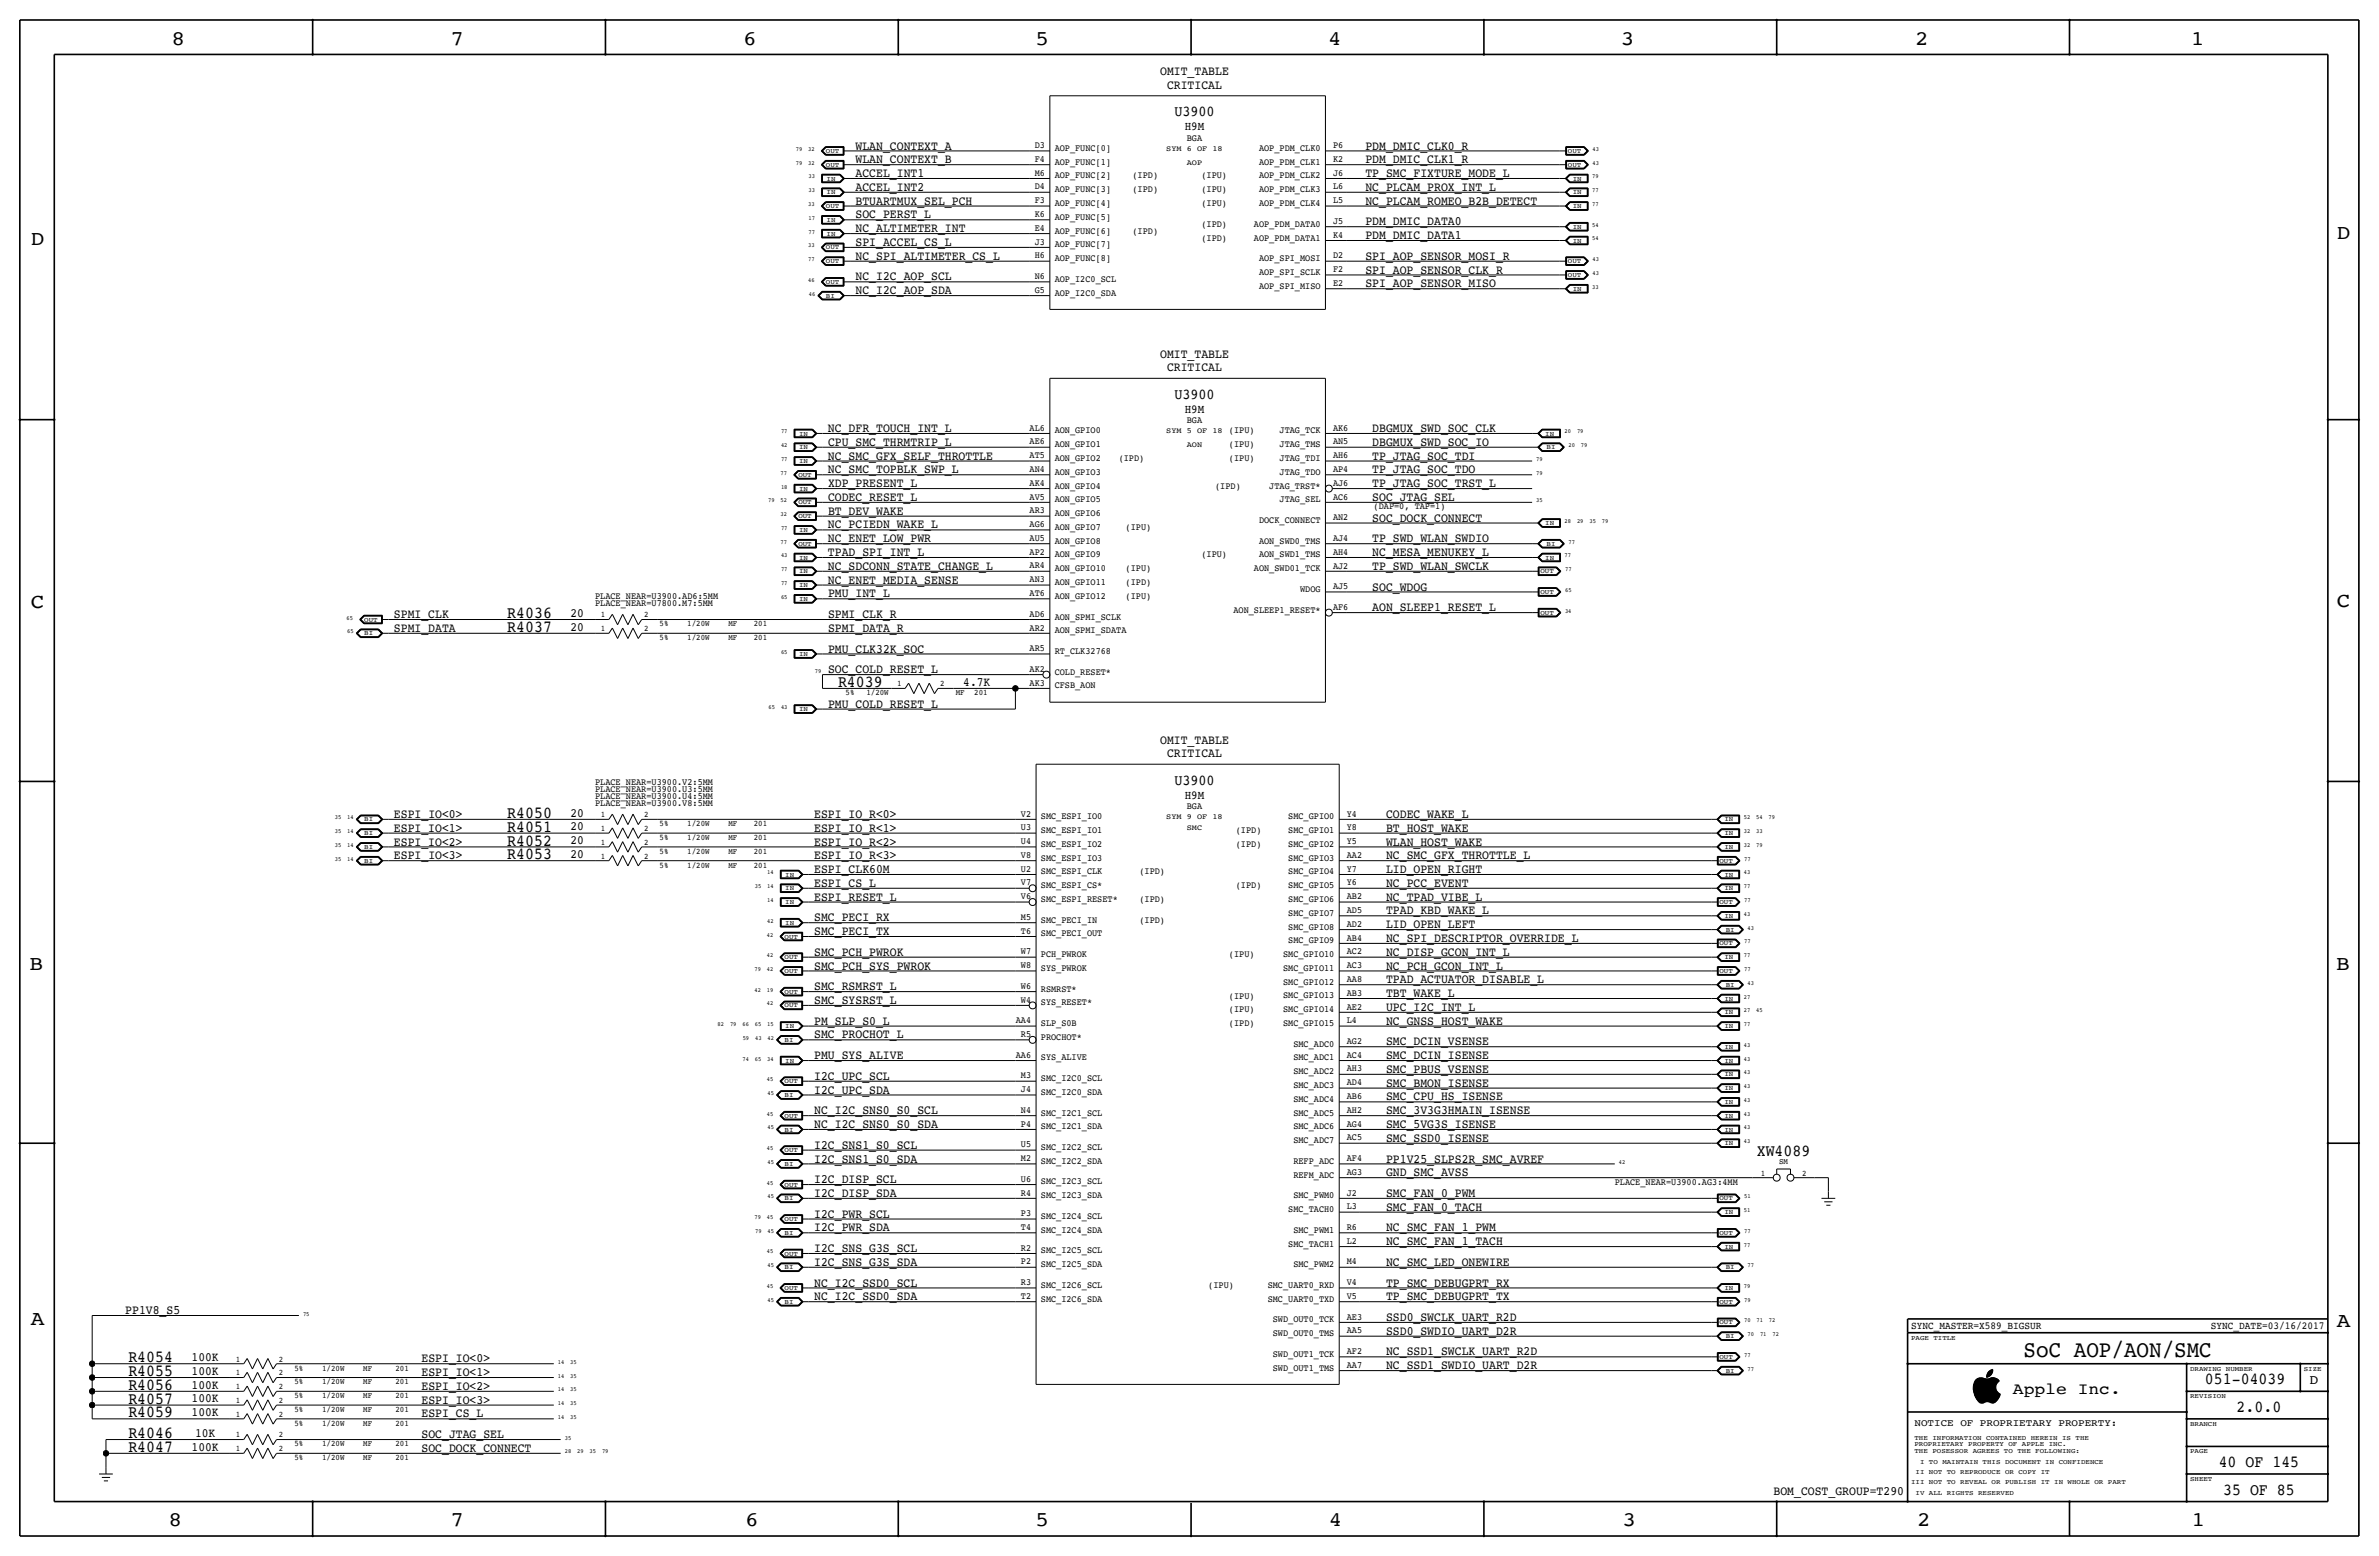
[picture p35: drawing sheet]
<svg xmlns="http://www.w3.org/2000/svg" width="877mm" height="574mm" viewBox="0 0 877 574" stroke-linecap="round" stroke-linejoin="round" font-family="sans-serif">
<defs><g id="words">
<text font-size="8.6" x="746" y="500.1">SoC AOP/AON/SMC</text>
<g font-size="7.6">
<text x="63.2" y="16.5">8</text>
<text x="166.1" y="16.5">7</text>
<text x="274" y="16.5">6</text>
<text x="381.7" y="16.5">5</text>
<text x="489.7" y="16.5">4</text>
<text x="597.6" y="16.5">3</text>
<text x="706.1" y="16.5">2</text>
<text x="807.7" y="16.5">1</text>
<text x="861.5" y="88.1">D</text>
<text x="11.4" y="90.4">D</text>
<text x="11.4" y="224.3">C</text>
<text x="861.5" y="223.8">C</text>
<text x="10.8" y="357.6">B</text>
<text x="861.3" y="357.4">B</text>
<text x="11.3" y="488.4">A</text>
<text x="861.5" y="489.2">A</text>
<text x="62.2" y="562.6">8</text>
<text x="166" y="562.6">7</text>
<text x="274.8" y="562.6">6</text>
<text x="381.7" y="562.6">5</text>
<text x="489.9" y="562.6">4</text>
<text x="598.1" y="562.6">3</text>
<text x="706.8" y="562.6">2</text>
<text x="807.9" y="562.6">1</text>
</g>
<g font-size="6.2">
<text x="187" y="227.8">R4036</text>
<text x="187" y="232.9">R4037</text>
<text x="308.9" y="253.2">R4039</text>
<text x="187" y="301.5">R4050</text>
<text x="187" y="311.7">R4052</text>
<text x="187" y="306.6">R4051</text>
<text x="187" y="316.7">R4053</text>
<text x="647.7" y="426.2">XW4089</text>
<text x="47.3" y="502.2">R4054</text>
<text x="47.3" y="507.2">R4055</text>
<text x="47.3" y="512.3">R4056</text>
<text x="812.9" y="510.3">051-04039</text>
<text x="47.3" y="517.4">R4057</text>
<text x="824.6" y="520.4">2.0.0</text>
<text x="47.3" y="522.5">R4059</text>
<text x="47.3" y="530.1">R4046</text>
<text x="47.3" y="535.2">R4047</text>
<text x="818" y="540.8">40 OF 145</text>
<text x="819.6" y="550.9">35 OF 85</text>
</g>
<text font-size="6" x="742.1" y="513.9">Apple Inc.</text>
<g font-size="5.6">
<text x="432.9" y="42.9">U3900</text>
<text x="432.9" y="147.1">U3900</text>
<text x="432.9" y="289.3">U3900</text>
</g>
<text font-size="5" x="851.5" y="510.3">D</text>
<g font-size="4.7">
<text x="427.7" y="27.7">OMIT_TABLE</text>
<text x="430.2" y="32.8">CRITICAL</text>
<text x="315.4" y="55.1">WLAN_CONTEXT_A</text>
<text x="503.4" y="55.1">PDM_DMIC_CLK0_R</text>
<text x="315.4" y="65.3">ACCEL_INT1</text>
<text x="315.4" y="60.2">WLAN_CONTEXT_B</text>
<text x="503.4" y="65.3">TP_SMC_FIXTURE_MODE_L</text>
<text x="503.4" y="60.2">PDM_DMIC_CLK1_R</text>
<text x="315.4" y="70.3">ACCEL_INT2</text>
<text x="503.4" y="70.3">NC_PLCAM_PROX_INT_L</text>
<text x="315.4" y="75.4">BTUARTMUX_SEL_PCH</text>
<text x="503.4" y="75.4">NC_PLCAM_ROMEO_B2B_DETECT</text>
<text x="315.4" y="80.5">SOC_PERST_L</text>
<text x="503.4" y="83.1">PDM_DMIC_DATA0</text>
<text x="315.4" y="85.6">NC_ALTIMETER_INT</text>
<text x="503.4" y="88.2">PDM_DMIC_DATA1</text>
<text x="315.4" y="90.7">SPI_ACCEL_CS_L</text>
<text x="315.4" y="95.8">NC_SPI_ALTIMETER_CS_L</text>
<text x="503.4" y="95.8">SPI_AOP_SENSOR_MOSI_R</text>
<text x="503.4" y="100.9">SPI_AOP_SENSOR_CLK_R</text>
<text x="315.4" y="103.4">NC_I2C_AOP_SCL</text>
<text x="503.4" y="105.9">SPI_AOP_SENSOR_MISO</text>
<text x="315.4" y="108.4">NC_I2C_AOP_SDA</text>
<text x="427.7" y="131.8">OMIT_TABLE</text>
<text x="430.2" y="136.9">CRITICAL</text>
<text x="305.3" y="159.2">NC_DFR_TOUCH_INT_L</text>
<text x="505.9" y="159.2">DBGMUX_SWD_SOC_CLK</text>
<text x="305.3" y="164.3">CPU_SMC_THRMTRIP_L</text>
<text x="505.9" y="164.3">DBGMUX_SWD_SOC_IO</text>
<text x="305.3" y="169.4">NC_SMC_GFX_SELF_THROTTLE</text>
<text x="505.9" y="169.4">TP_JTAG_SOC_TDI</text>
<text x="305.3" y="174.5">NC_SMC_TOPBLK_SWP_L</text>
<text x="305.3" y="179.6">XDP_PRESENT_L</text>
<text x="505.9" y="179.6">TP_JTAG_SOC_TRST_L</text>
<text x="505.9" y="174.5">TP_JTAG_SOC_TDO</text>
<text x="305.3" y="184.7">CODEC_RESET_L</text>
<text x="505.9" y="184.7">SOC_JTAG_SEL</text>
<text x="305.3" y="189.8">BT_DEV_WAKE</text>
<text x="305.3" y="194.8">NC_PCIEDN_WAKE_L</text>
<text x="505.9" y="192.3">SOC_DOCK_CONNECT</text>
<text x="305.3" y="199.9">NC_ENET_LOW_PWR</text>
<text x="505.9" y="199.9">TP_SWD_WLAN_SWDIO</text>
<text x="305.3" y="205">TPAD_SPI_INT_L</text>
<text x="505.9" y="205">NC_MESA_MENUKEY_L</text>
<text x="305.3" y="215.1">NC_ENET_MEDIA_SENSE</text>
<text x="305.3" y="210">NC_SDCONN_STATE_CHANGE_L</text>
<text x="505.9" y="210">TP_SWD_WLAN_SWCLK</text>
<text x="305.3" y="220.2">PMU_INT_L</text>
<text x="505.9" y="217.7">SOC_WDOG</text>
<text x="145.2" y="227.8">SPMI_CLK</text>
<text x="210.3" y="227.3">20</text>
<text x="305.3" y="227.8">SPMI_CLK_R</text>
<text x="505.9" y="225.3">AON_SLEEP1_RESET_L</text>
<text x="145.2" y="232.9">SPMI_DATA</text>
<text x="210.3" y="232.4">20</text>
<text x="305.3" y="232.9">SPMI_DATA_R</text>
<text x="305.3" y="240.5">PMU_CLK32K_SOC</text>
<text x="305.3" y="248.2">SOC_COLD_RESET_L</text>
<text x="355.1" y="252.7">4.7K</text>
<text x="305.3" y="260.9">PMU_COLD_RESET_L</text>
<text x="427.7" y="274.1">OMIT_TABLE</text>
<text x="430.2" y="279.1">CRITICAL</text>
<text x="145.2" y="301.5">ESPI_IO&lt;0&gt;</text>
<text x="210.3" y="301">20</text>
<text x="300.2" y="301.5">ESPI_IO_R&lt;0&gt;</text>
<text x="511" y="301.5">CODEC_WAKE_L</text>
<text x="145.2" y="306.6">ESPI_IO&lt;1&gt;</text>
<text x="145.2" y="311.7">ESPI_IO&lt;2&gt;</text>
<text x="210.3" y="311.2">20</text>
<text x="210.3" y="306.1">20</text>
<text x="300.2" y="306.6">ESPI_IO_R&lt;1&gt;</text>
<text x="300.2" y="311.7">ESPI_IO_R&lt;2&gt;</text>
<text x="511" y="311.7">WLAN_HOST_WAKE</text>
<text x="511" y="306.6">BT_HOST_WAKE</text>
<text x="145.2" y="316.7">ESPI_IO&lt;3&gt;</text>
<text x="210.3" y="316.2">20</text>
<text x="300.2" y="316.7">ESPI_IO_R&lt;3&gt;</text>
<text x="511" y="316.7">NC_SMC_GFX_THROTTLE_L</text>
<text x="300.2" y="321.8">ESPI_CLK60M</text>
<text x="511" y="321.8">LID_OPEN_RIGHT</text>
<text x="300.2" y="326.9">ESPI_CS_L</text>
<text x="511" y="326.9">NC_PCC_EVENT</text>
<text x="300.2" y="332">ESPI_RESET_L</text>
<text x="511" y="332">NC_TPAD_VIBE_L</text>
<text x="300.2" y="339.6">SMC_PECI_RX</text>
<text x="511" y="337.1">TPAD_KBD_WAKE_L</text>
<text x="300.2" y="344.7">SMC_PECI_TX</text>
<text x="511" y="347.2">NC_SPI_DESCRIPTOR_OVERRIDE_L</text>
<text x="511" y="342.1">LID_OPEN_LEFT</text>
<text x="300.2" y="352.3">SMC_PCH_PWROK</text>
<text x="511" y="352.3">NC_DISP_GCON_INT_L</text>
<text x="300.2" y="357.4">SMC_PCH_SYS_PWROK</text>
<text x="511" y="357.4">NC_PCH_GCON_INT_L</text>
<text x="300.2" y="365">SMC_RSMRST_L</text>
<text x="511" y="362.5">TPAD_ACTUATOR_DISABLE_L</text>
<text x="300.2" y="370.1">SMC_SYSRST_L</text>
<text x="511" y="367.5">TBT_WAKE_L</text>
<text x="300.2" y="377.7">PM_SLP_S0_L</text>
<text x="511" y="377.7">NC_GNSS_HOST_WAKE</text>
<text x="511" y="372.6">UPC_I2C_INT_L</text>
<text x="300.2" y="382.8">SMC_PROCHOT_L</text>
<text x="511" y="385.3">SMC_DCIN_VSENSE</text>
<text x="300.2" y="390.4">PMU_SYS_ALIVE</text>
<text x="511" y="390.4">SMC_DCIN_ISENSE</text>
<text x="511" y="395.5">SMC_PBUS_VSENSE</text>
<text x="300.2" y="398">I2C_UPC_SCL</text>
<text x="511" y="400.6">SMC_BMON_ISENSE</text>
<text x="300.2" y="403.1">I2C_UPC_SDA</text>
<text x="511" y="405.6">SMC_CPU_HS_ISENSE</text>
<text x="300.2" y="410.7">NC_I2C_SNS0_S0_SCL</text>
<text x="511" y="410.7">SMC_3V3G3HMAIN_ISENSE</text>
<text x="300.2" y="415.8">NC_I2C_SNS0_S0_SDA</text>
<text x="511" y="415.8">SMC_5VG3S_ISENSE</text>
<text x="300.2" y="423.4">I2C_SNS1_S0_SCL</text>
<text x="511" y="420.9">SMC_SSD0_ISENSE</text>
<text x="300.2" y="428.5">I2C_SNS1_S0_SDA</text>
<text x="511" y="428.5">PP1V25_SLPS2R_SMC_AVREF</text>
<text x="300.2" y="436.1">I2C_DISP_SCL</text>
<text x="511" y="433.6">GND_SMC_AVSS</text>
<text x="300.2" y="441.2">I2C_DISP_SDA</text>
<text x="511" y="441.2">SMC_FAN_0_PWM</text>
<text x="300.2" y="448.8">I2C_PWR_SCL</text>
<text x="511" y="446.3">SMC_FAN_0_TACH</text>
<text x="300.2" y="453.9">I2C_PWR_SDA</text>
<text x="511" y="453.9">NC_SMC_FAN_1_PWM</text>
<text x="300.2" y="461.5">I2C_SNS_G3S_SCL</text>
<text x="511" y="459">NC_SMC_FAN_1_TACH</text>
<text x="300.2" y="466.6">I2C_SNS_G3S_SDA</text>
<text x="511" y="466.6">NC_SMC_LED_ONEWIRE</text>
<text x="300.2" y="479.3">NC_I2C_SSD0_SDA</text>
<text x="300.2" y="474.2">NC_I2C_SSD0_SCL</text>
<text x="511" y="479.3">TP_SMC_DEBUGPRT_TX</text>
<text x="511" y="474.2">TP_SMC_DEBUGPRT_RX</text>
<text x="46.2" y="484.4">PP1V8_S5</text>
<text x="511" y="486.9">SSD0_SWCLK_UART_R2D</text>
<text x="511" y="492">SSD0_SWDIO_UART_D2R</text>
<text x="70.7" y="501.7">100K</text>
<text x="155.4" y="502.2">ESPI_IO&lt;0&gt;</text>
<text x="511" y="499.6">NC_SSD1_SWCLK_UART_R2D</text>
<text x="70.7" y="506.7">100K</text>
<text x="155.4" y="507.2">ESPI_IO&lt;1&gt;</text>
<text x="511" y="504.7">NC_SSD1_SWDIO_UART_D2R</text>
<text x="70.7" y="511.8">100K</text>
<text x="155.4" y="512.3">ESPI_IO&lt;2&gt;</text>
<text x="70.7" y="522">100K</text>
<text x="70.7" y="516.9">100K</text>
<text x="155.4" y="517.4">ESPI_IO&lt;3&gt;</text>
<text x="155.4" y="522.5">ESPI_CS_L</text>
<text x="71.9" y="529.6">10K</text>
<text x="155.4" y="530.1">SOC_JTAG_SEL</text>
<text x="70.7" y="534.7">100K</text>
<text x="155.4" y="535.2">SOC_DOCK_CONNECT</text>
<text x="653.8" y="550.9">BOM_COST_GROUP=T290</text>
</g>
<g font-size="4.5">
<text x="436.8" y="48">H9M</text>
<text x="436.8" y="152.1">H9M</text>
<text x="436.8" y="294.4">H9M</text>
</g>
<g font-size="3.9">
<text x="704.5" y="490">SYNC_MASTER=X589_BIGSUR</text>
<text x="815.1" y="490">SYNC_DATE=03/16/2017</text>
</g>
<text font-size="3.7" x="705.8" y="525.5">NOTICE OF PROPRIETARY PROPERTY:</text>
<g font-size="3.5">
<text x="437.5" y="51.8">BGA</text>
<text x="381.5" y="59.7">F4</text>
<text x="381.5" y="54.6">D3</text>
<text x="388.8" y="55.6">AOP_FUNC[0]</text>
<text x="464.2" y="55.6">AOP_PDM_CLK0</text>
<text x="491.4" y="59.7">K2</text>
<text x="491.4" y="54.6">P6</text>
<text x="381.5" y="64.8">M6</text>
<text x="388.8" y="60.7">AOP_FUNC[1]</text>
<text x="388.8" y="65.8">AOP_FUNC[2]</text>
<text x="417.5" y="65.8">(IPD)</text>
<text x="442.9" y="65.8">(IPU)</text>
<text x="464.2" y="65.8">AOP_PDM_CLK2</text>
<text x="464.2" y="60.7">AOP_PDM_CLK1</text>
<text x="491.4" y="64.8">J6</text>
<text x="381.5" y="69.8">D4</text>
<text x="388.8" y="70.9">AOP_FUNC[3]</text>
<text x="417.5" y="70.9">(IPD)</text>
<text x="442.9" y="70.9">(IPU)</text>
<text x="464.2" y="70.9">AOP_PDM_CLK3</text>
<text x="491.4" y="69.8">L6</text>
<text x="381.5" y="74.9">F3</text>
<text x="388.8" y="75.9">AOP_FUNC[4]</text>
<text x="442.9" y="75.9">(IPU)</text>
<text x="464.2" y="76">AOP_PDM_CLK4</text>
<text x="491.4" y="74.9">L5</text>
<text x="381.5" y="80">K6</text>
<text x="388.8" y="81">AOP_FUNC[5]</text>
<text x="442.9" y="83.6">(IPD)</text>
<text x="462.3" y="83.6">AOP_PDM_DATA0</text>
<text x="491.4" y="82.5">J5</text>
<text x="381.5" y="85.1">E4</text>
<text x="388.8" y="86.1">AOP_FUNC[6]</text>
<text x="417.5" y="86.1">(IPD)</text>
<text x="442.9" y="88.6">(IPD)</text>
<text x="462.3" y="88.7">AOP_PDM_DATA1</text>
<text x="491.4" y="87.6">K4</text>
<text x="381.5" y="95.2">H6</text>
<text x="381.5" y="90.2">J3</text>
<text x="388.8" y="91.2">AOP_FUNC[7]</text>
<text x="491.4" y="95.2">D2</text>
<text x="388.8" y="96.3">AOP_FUNC[8]</text>
<text x="464.2" y="96.3">AOP_SPI_MOSI</text>
<text x="464.2" y="101.3">AOP_SPI_SCLK</text>
<text x="491.4" y="100.3">F2</text>
<text x="381.5" y="107.9">G5</text>
<text x="381.5" y="102.9">N6</text>
<text x="388.8" y="103.9">AOP_I2C0_SCL</text>
<text x="464.2" y="106.4">AOP_SPI_MISO</text>
<text x="491.4" y="105.4">E2</text>
<text x="388.8" y="109">AOP_I2C0_SDA</text>
<text x="437.5" y="156">BGA</text>
<text x="379.6" y="158.7">AL6</text>
<text x="388.8" y="159.8">AON_GPIO0</text>
<text x="453.1" y="159.8">(IPU)</text>
<text x="471.7" y="159.8">JTAG_TCK</text>
<text x="491.4" y="158.7">AK6</text>
<text x="379.6" y="163.8">AE6</text>
<text x="388.8" y="164.8">AON_GPIO1</text>
<text x="453.1" y="164.8">(IPU)</text>
<text x="471.7" y="164.8">JTAG_TMS</text>
<text x="491.4" y="163.8">AN5</text>
<text x="379.6" y="174">AN4</text>
<text x="379.6" y="168.9">AT5</text>
<text x="388.8" y="169.9">AON_GPIO2</text>
<text x="412.4" y="169.9">(IPD)</text>
<text x="453.1" y="169.9">(IPU)</text>
<text x="471.7" y="169.9">JTAG_TDI</text>
<text x="491.4" y="174">AP4</text>
<text x="491.4" y="168.9">AH6</text>
<text x="379.6" y="179.1">AK4</text>
<text x="388.8" y="175">AON_GPIO3</text>
<text x="471.7" y="175">JTAG_TDO</text>
<text x="491.4" y="179.1">AJ6</text>
<text x="379.6" y="184.1">AV5</text>
<text x="388.8" y="185.2">AON_GPIO5</text>
<text x="388.8" y="180.1">AON_GPIO4</text>
<text x="448" y="180.1">(IPD)</text>
<text x="468" y="180.1">JTAG_TRST*</text>
<text x="471.7" y="185.2">JTAG_SEL</text>
<text x="491.4" y="184.1">AC6</text>
<text x="379.6" y="189.2">AR3</text>
<text x="388.8" y="190.2">AON_GPIO6</text>
<text x="491.4" y="191.8">AN2</text>
<text x="506.4" y="187.7">(DAP=0, TAP=1)</text>
<text x="379.6" y="194.3">AG6</text>
<text x="388.8" y="195.3">AON_GPIO7</text>
<text x="415" y="195.3">(IPU)</text>
<text x="464.2" y="192.8">DOCK_CONNECT</text>
<text x="379.6" y="199.4">AU5</text>
<text x="388.8" y="200.4">AON_GPIO8</text>
<text x="464.2" y="200.4">AON_SWD0_TMS</text>
<text x="491.4" y="199.4">AJ4</text>
<text x="379.6" y="209.5">AR4</text>
<text x="379.6" y="204.5">AP2</text>
<text x="388.8" y="205.5">AON_GPIO9</text>
<text x="442.9" y="205.5">(IPU)</text>
<text x="464.2" y="205.5">AON_SWD1_TMS</text>
<text x="491.4" y="204.5">AH4</text>
<text x="491.4" y="209.6">AJ2</text>
<text x="379.6" y="214.6">AN3</text>
<text x="388.8" y="210.6">AON_GPIO10</text>
<text x="388.8" y="215.6">AON_GPIO11</text>
<text x="415" y="210.6">(IPU)</text>
<text x="415" y="215.6">(IPD)</text>
<text x="462.3" y="210.6">AON_SWD01_TCK</text>
<text x="219.4" y="220.7">PLACE_NEAR=U3900.AD6:5MM</text>
<text x="379.6" y="219.7">AT6</text>
<text x="388.8" y="220.7">AON_GPIO12</text>
<text x="415" y="220.7">(IPU)</text>
<text x="479.3" y="218.2">WDOG</text>
<text x="491.4" y="217.2">AJ5</text>
<text x="219.4" y="223.3">PLACE_NEAR=U7800.M7:5MM</text>
<text x="379.6" y="227.3">AD6</text>
<text x="454.7" y="225.8">AON_SLEEP1_RESET*</text>
<text x="491.4" y="224.8">AF6</text>
<text x="379.6" y="232.4">AR2</text>
<text x="388.8" y="228.3">AON_SPMI_SCLK</text>
<text x="388.8" y="233.4">AON_SPMI_SDATA</text>
<text x="379.6" y="240">AR5</text>
<text x="388.8" y="241">RT_CLK32768</text>
<text x="379.6" y="247.6">AK2</text>
<text x="388.8" y="248.7">COLD_RESET*</text>
<text x="379.6" y="252.7">AK3</text>
<text x="388.8" y="253.7">CFSB_AON</text>
<text x="219.4" y="291.8">PLACE_NEAR=U3900.U3:5MM</text>
<text x="219.4" y="289.3">PLACE_NEAR=U3900.V2:5MM</text>
<text x="219.4" y="296.9">PLACE_NEAR=U3900.V8:5MM</text>
<text x="219.4" y="294.4">PLACE_NEAR=U3900.U4:5MM</text>
<text x="437.5" y="298.2">BGA</text>
<text x="376.4" y="301">V2</text>
<text x="383.7" y="302">SMC_ESPI_IO0</text>
<text x="474.9" y="302">SMC_GPIO0</text>
<text x="496.5" y="301">Y4</text>
<text x="376.4" y="311.1">U4</text>
<text x="376.4" y="306">U3</text>
<text x="383.7" y="307.1">SMC_ESPI_IO1</text>
<text x="455.6" y="307.1">(IPD)</text>
<text x="474.9" y="307.1">SMC_GPIO1</text>
<text x="496.5" y="311.1">Y5</text>
<text x="496.5" y="306">Y8</text>
<text x="376.4" y="316.2">V8</text>
<text x="383.7" y="312.1">SMC_ESPI_IO2</text>
<text x="383.7" y="317.2">SMC_ESPI_IO3</text>
<text x="455.6" y="312.2">(IPD)</text>
<text x="474.9" y="317.2">SMC_GPIO3</text>
<text x="474.9" y="312.2">SMC_GPIO2</text>
<text x="496.5" y="316.2">AA2</text>
<text x="376.4" y="321.3">U2</text>
<text x="383.7" y="322.3">SMC_ESPI_CLK</text>
<text x="420.1" y="322.3">(IPD)</text>
<text x="474.9" y="322.3">SMC_GPIO4</text>
<text x="496.5" y="321.3">Y7</text>
<text x="376.4" y="326.4">V7</text>
<text x="383.7" y="327.4">SMC_ESPI_CS*</text>
<text x="455.6" y="327.4">(IPD)</text>
<text x="474.9" y="327.4">SMC_GPIO5</text>
<text x="496.5" y="326.4">Y6</text>
<text x="376.4" y="331.4">V6</text>
<text x="383.7" y="332.5">SMC_ESPI_RESET*</text>
<text x="420.1" y="332.5">(IPD)</text>
<text x="474.9" y="332.5">SMC_GPIO6</text>
<text x="496.5" y="331.4">AB2</text>
<text x="376.4" y="339.1">M5</text>
<text x="383.7" y="340.1">SMC_PECI_IN</text>
<text x="420.1" y="340.1">(IPD)</text>
<text x="474.9" y="337.5">SMC_GPIO7</text>
<text x="496.5" y="341.6">AD2</text>
<text x="496.5" y="336.5">AD5</text>
<text x="376.4" y="344.2">T6</text>
<text x="383.7" y="345.2">SMC_PECI_OUT</text>
<text x="474.9" y="342.6">SMC_GPIO8</text>
<text x="474.9" y="347.7">SMC_GPIO9</text>
<text x="496.5" y="346.7">AB4</text>
<text x="376.4" y="351.7">W7</text>
<text x="383.7" y="352.8">PCH_PWROK</text>
<text x="453.1" y="352.8">(IPU)</text>
<text x="473" y="352.8">SMC_GPIO10</text>
<text x="496.5" y="351.8">AC2</text>
<text x="376.4" y="356.9">W8</text>
<text x="383.7" y="357.9">SYS_PWROK</text>
<text x="473" y="357.9">SMC_GPIO11</text>
<text x="496.5" y="356.9">AC3</text>
<text x="376.4" y="364.4">W6</text>
<text x="383.7" y="365.5">RSMRST*</text>
<text x="473" y="363">SMC_GPIO12</text>
<text x="496.5" y="361.9">AA8</text>
<text x="376.4" y="369.6">W4</text>
<text x="383.7" y="370.6">SYS_RESET*</text>
<text x="453.1" y="368">(IPU)</text>
<text x="473" y="368">SMC_GPIO13</text>
<text x="496.5" y="367">AB3</text>
<text x="374.5" y="377.1">AA4</text>
<text x="453.1" y="373.1">(IPU)</text>
<text x="473" y="373.1">SMC_GPIO14</text>
<text x="496.5" y="377.2">L4</text>
<text x="496.5" y="372.1">AE2</text>
<text x="376.4" y="382.2">R5</text>
<text x="383.7" y="378.2">SLP_S0B</text>
<text x="383.7" y="383.3">PROCHOT*</text>
<text x="453.1" y="378.2">(IPD)</text>
<text x="473" y="378.2">SMC_GPIO15</text>
<text x="374.5" y="389.9">AA6</text>
<text x="476.8" y="385.8">SMC_ADC0</text>
<text x="496.5" y="389.8">AC4</text>
<text x="496.5" y="384.8">AG2</text>
<text x="383.7" y="390.9">SYS_ALIVE</text>
<text x="476.8" y="390.9">SMC_ADC1</text>
<text x="476.8" y="396">SMC_ADC2</text>
<text x="496.5" y="394.9">AH3</text>
<text x="376.4" y="397.5">M3</text>
<text x="383.7" y="398.5">SMC_I2C0_SCL</text>
<text x="476.8" y="401">SMC_ADC3</text>
<text x="496.5" y="400">AD4</text>
<text x="376.4" y="402.6">J4</text>
<text x="383.7" y="403.6">SMC_I2C0_SDA</text>
<text x="476.8" y="406.1">SMC_ADC4</text>
<text x="496.5" y="405.1">AB6</text>
<text x="376.4" y="410.2">N4</text>
<text x="383.7" y="411.2">SMC_I2C1_SCL</text>
<text x="476.8" y="411.2">SMC_ADC5</text>
<text x="496.5" y="410.2">AH2</text>
<text x="376.4" y="415.3">P4</text>
<text x="383.7" y="416.3">SMC_I2C1_SDA</text>
<text x="476.8" y="416.3">SMC_ADC6</text>
<text x="496.5" y="415.3">AG4</text>
<text x="376.4" y="422.9">U5</text>
<text x="383.7" y="423.9">SMC_I2C2_SCL</text>
<text x="476.8" y="421.4">SMC_ADC7</text>
<text x="496.5" y="420.3">AC5</text>
<text x="376.4" y="428">M2</text>
<text x="383.7" y="429">SMC_I2C2_SDA</text>
<text x="476.8" y="429">REFP_ADC</text>
<text x="496.5" y="427.9">AF4</text>
<text x="376.4" y="435.6">U6</text>
<text x="383.7" y="436.6">SMC_I2C3_SCL</text>
<text x="476.8" y="434.1">REFM_ADC</text>
<text x="496.5" y="433">AG3</text>
<text x="595.3" y="436.6">PLACE_NEAR=U3900.AG3:4MM</text>
<text x="376.4" y="440.7">R4</text>
<text x="383.7" y="441.7">SMC_I2C3_SDA</text>
<text x="476.8" y="441.7">SMC_PWM0</text>
<text x="496.5" y="440.7">J2</text>
<text x="376.4" y="448.3">P3</text>
<text x="383.7" y="449.3">SMC_I2C4_SCL</text>
<text x="474.9" y="446.8">SMC_TACH0</text>
<text x="496.5" y="445.8">L3</text>
<text x="376.4" y="453.4">T4</text>
<text x="383.7" y="454.4">SMC_I2C4_SDA</text>
<text x="476.8" y="454.4">SMC_PWM1</text>
<text x="496.5" y="453.4">R6</text>
<text x="376.4" y="461">R2</text>
<text x="383.7" y="462">SMC_I2C5_SCL</text>
<text x="474.9" y="459.5">SMC_TACH1</text>
<text x="496.5" y="458.5">L2</text>
<text x="376.4" y="466.1">P2</text>
<text x="383.7" y="467.1">SMC_I2C5_SDA</text>
<text x="476.8" y="467.1">SMC_PWM2</text>
<text x="496.5" y="466.1">M4</text>
<text x="376.4" y="473.7">R3</text>
<text x="496.5" y="473.7">V4</text>
<text x="376.4" y="478.8">T2</text>
<text x="383.7" y="479.8">SMC_I2C6_SDA</text>
<text x="383.7" y="474.7">SMC_I2C6_SCL</text>
<text x="445.5" y="474.7">(IPU)</text>
<text x="467.4" y="474.7">SMC_UART0_RXD</text>
<text x="467.4" y="479.8">SMC_UART0_TXD</text>
<text x="496.5" y="478.8">V5</text>
<text x="469.3" y="487.4">SWD_OUT0_TCK</text>
<text x="496.5" y="491.5">AA5</text>
<text x="496.5" y="486.4">AE3</text>
<text x="469.3" y="492.5">SWD_OUT0_TMS</text>
<text x="469.3" y="500.1">SWD_OUT1_TCK</text>
<text x="496.5" y="499.1">AF2</text>
<text x="469.3" y="505.2">SWD_OUT1_TMS</text>
<text x="496.5" y="504.2">AA7</text>
</g>
<g font-size="3.1">
<text x="221.6" y="227.6">1</text>
<text x="237.4" y="227.6">2</text>
<text x="221.6" y="232.7">1</text>
<text x="237.4" y="232.7">2</text>
<text x="243.2" y="230.9">5%</text>
<text x="253.4" y="230.9">1/20W</text>
<text x="268.6" y="230.9">MF</text>
<text x="277.9" y="230.9">201</text>
<text x="243.2" y="236">5%</text>
<text x="253.4" y="236">1/20W</text>
<text x="268.6" y="236">MF</text>
<text x="277.9" y="236">201</text>
<text x="311.7" y="256.3">5%</text>
<text x="319.4" y="256.3">1/20W</text>
<text x="330.8" y="253">1</text>
<text x="346.7" y="253">2</text>
<text x="352.4" y="256.3">MF</text>
<text x="359.2" y="256.3">201</text>
<text x="221.6" y="301.2">1</text>
<text x="237.4" y="301.2">2</text>
<text x="243.2" y="304.5">5%</text>
<text x="253.4" y="304.5">1/20W</text>
<text x="268.6" y="304.5">MF</text>
<text x="277.9" y="304.5">201</text>
<text x="221.6" y="311.4">1</text>
<text x="221.6" y="306.3">1</text>
<text x="237.4" y="311.4">2</text>
<text x="237.4" y="306.3">2</text>
<text x="243.2" y="309.6">5%</text>
<text x="253.4" y="309.6">1/20W</text>
<text x="268.6" y="309.6">MF</text>
<text x="277.9" y="309.6">201</text>
<text x="221.6" y="316.5">1</text>
<text x="237.4" y="316.5">2</text>
<text x="243.2" y="314.7">5%</text>
<text x="253.4" y="314.7">1/20W</text>
<text x="268.6" y="314.7">MF</text>
<text x="277.9" y="314.7">201</text>
<text x="243.2" y="319.8">5%</text>
<text x="253.4" y="319.8">1/20W</text>
<text x="268.6" y="319.8">MF</text>
<text x="277.9" y="319.8">201</text>
<text x="655.9" y="429">SM</text>
<text x="649.1" y="433.3">1</text>
<text x="664.4" y="433.3">2</text>
<text x="86.9" y="501.9">1</text>
<text x="102.8" y="501.9">2</text>
<text x="86.9" y="507">1</text>
<text x="102.8" y="507">2</text>
<text x="108.5" y="505.2">5%</text>
<text x="118.8" y="505.2">1/20W</text>
<text x="133.9" y="505.2">MF</text>
<text x="145.8" y="505.2">201</text>
<text x="86.9" y="512.1">1</text>
<text x="102.8" y="512.1">2</text>
<text x="108.5" y="515.4">5%</text>
<text x="108.5" y="510.3">5%</text>
<text x="118.8" y="515.4">1/20W</text>
<text x="118.8" y="510.3">1/20W</text>
<text x="133.9" y="515.4">MF</text>
<text x="133.9" y="510.3">MF</text>
<text x="145.8" y="515.4">201</text>
<text x="145.8" y="510.3">201</text>
<text x="86.9" y="517.1">1</text>
<text x="102.8" y="517.1">2</text>
<text x="108.5" y="520.4">5%</text>
<text x="118.8" y="520.4">1/20W</text>
<text x="133.9" y="520.4">MF</text>
<text x="145.8" y="520.4">201</text>
<text x="86.9" y="522.2">1</text>
<text x="102.8" y="522.2">2</text>
<text x="108.5" y="525.5">5%</text>
<text x="118.8" y="525.5">1/20W</text>
<text x="133.9" y="525.5">MF</text>
<text x="145.8" y="525.5">201</text>
<text x="86.9" y="529.8">1</text>
<text x="102.8" y="529.8">2</text>
<text x="108.5" y="533.1">5%</text>
<text x="118.8" y="533.1">1/20W</text>
<text x="133.9" y="533.1">MF</text>
<text x="145.8" y="533.1">201</text>
<text x="86.9" y="534.9">1</text>
<text x="102.8" y="534.9">2</text>
<text x="108.5" y="538.2">5%</text>
<text x="118.8" y="538.2">1/20W</text>
<text x="133.9" y="538.2">MF</text>
<text x="145.8" y="538.2">201</text>
</g>
<g font-size="2.9">
<text x="430" y="55.6">SYM 6 OF 18</text>
<text x="437.5" y="60.7">AOP</text>
<text x="430" y="159.8">SYM 5 OF 18</text>
<text x="437.5" y="164.8">AON</text>
<text x="430" y="302">SYM 9 OF 18</text>
<text x="437.5" y="305.8">SMC</text>
</g>
<g font-size="2.5">
<text x="304.5" y="56.4">OUT</text>
<text x="578.1" y="56.4">OUT</text>
<text x="304.5" y="61.5">OUT</text>
<text x="578.1" y="61.5">OUT</text>
<text x="304.7" y="71.6">IN</text>
<text x="304.7" y="66.5">IN</text>
<text x="579.8" y="71.6">IN</text>
<text x="579.8" y="66.5">IN</text>
<text x="304.5" y="76.7">OUT</text>
<text x="579.8" y="76.7">IN</text>
<text x="304.7" y="81.8">IN</text>
<text x="304.7" y="86.9">IN</text>
<text x="579.8" y="84.3">IN</text>
<text x="579.8" y="89.4">IN</text>
<text x="304.5" y="91.9">OUT</text>
<text x="304.5" y="97">OUT</text>
<text x="578.1" y="97">OUT</text>
<text x="304.5" y="104.6">OUT</text>
<text x="578.1" y="102.1">OUT</text>
<text x="579.8" y="107.2">IN</text>
<text x="304.5" y="109.7">BI</text>
<text x="294.6" y="160.5">IN</text>
<text x="569.7" y="160.5">IN</text>
<text x="294.6" y="165.6">IN</text>
<text x="570.2" y="165.6">BI</text>
<text x="294.6" y="170.7">IN</text>
<text x="294.3" y="175.8">OUT</text>
<text x="294.3" y="185.9">OUT</text>
<text x="294.6" y="180.8">IN</text>
<text x="294.3" y="191">OUT</text>
<text x="294.6" y="196.1">IN</text>
<text x="569.7" y="193.5">IN</text>
<text x="294.3" y="201.2">OUT</text>
<text x="570.2" y="201.2">BI</text>
<text x="294.6" y="206.2">IN</text>
<text x="569.7" y="206.2">IN</text>
<text x="294.6" y="211.3">IN</text>
<text x="567.9" y="211.3">OUT</text>
<text x="294.6" y="216.4">IN</text>
<text x="294.6" y="221.5">IN</text>
<text x="567.9" y="218.9">OUT</text>
<text x="567.9" y="226.6">OUT</text>
<text x="134.3" y="229.1">OUT</text>
<text x="134.3" y="234.2">BI</text>
<text x="294.6" y="241.8">IN</text>
<text x="294.6" y="262.1">IN</text>
<text x="134.3" y="302.8">BI</text>
<text x="635.7" y="302.8">IN</text>
<text x="134.3" y="307.8">BI</text>
<text x="635.7" y="307.8">IN</text>
<text x="134.3" y="312.9">BI</text>
<text x="635.7" y="312.9">IN</text>
<text x="134.3" y="318">BI</text>
<text x="289.5" y="323.1">IN</text>
<text x="633.9" y="318">OUT</text>
<text x="635.7" y="323.1">IN</text>
<text x="289.5" y="328.2">IN</text>
<text x="635.7" y="328.2">IN</text>
<text x="289.5" y="333.2">IN</text>
<text x="633.9" y="333.2">OUT</text>
<text x="289.5" y="340.9">IN</text>
<text x="635.7" y="338.3">IN</text>
<text x="289.3" y="345.9">OUT</text>
<text x="636.2" y="343.4">BI</text>
<text x="289.3" y="353.6">OUT</text>
<text x="633.9" y="348.5">OUT</text>
<text x="635.7" y="353.6">IN</text>
<text x="289.3" y="358.6">OUT</text>
<text x="633.9" y="358.6">OUT</text>
<text x="636.2" y="363.7">BI</text>
<text x="289.3" y="371.3">OUT</text>
<text x="289.3" y="366.3">OUT</text>
<text x="635.7" y="368.8">IN</text>
<text x="635.7" y="373.9">IN</text>
<text x="289.5" y="379">IN</text>
<text x="635.7" y="379">IN</text>
<text x="289.3" y="384">BI</text>
<text x="635.7" y="386.6">IN</text>
<text x="289.5" y="391.7">IN</text>
<text x="635.7" y="391.7">IN</text>
<text x="289.3" y="399.3">OUT</text>
<text x="635.7" y="401.8">IN</text>
<text x="635.7" y="396.7">IN</text>
<text x="289.3" y="404.4">BI</text>
<text x="635.7" y="406.9">IN</text>
<text x="289.3" y="412">OUT</text>
<text x="635.7" y="412">IN</text>
<text x="289.3" y="417.1">BI</text>
<text x="635.7" y="417.1">IN</text>
<text x="289.3" y="424.7">OUT</text>
<text x="635.7" y="422.1">IN</text>
<text x="289.3" y="429.8">BI</text>
<text x="289.3" y="437.4">OUT</text>
<text x="289.3" y="442.5">BI</text>
<text x="633.9" y="442.5">OUT</text>
<text x="635.7" y="447.5">IN</text>
<text x="289.3" y="455.2">BI</text>
<text x="289.3" y="450.1">OUT</text>
<text x="633.9" y="455.2">OUT</text>
<text x="635.7" y="460.2">IN</text>
<text x="289.3" y="467.9">BI</text>
<text x="289.3" y="462.8">OUT</text>
<text x="636.2" y="467.9">BI</text>
<text x="289.3" y="475.5">OUT</text>
<text x="635.7" y="475.5">IN</text>
<text x="289.3" y="480.6">BI</text>
<text x="633.9" y="480.6">OUT</text>
<text x="633.9" y="488.2">OUT</text>
<text x="636.2" y="493.3">BI</text>
<text x="704.5" y="493.8">PAGE TITLE</text>
<text x="633.9" y="500.9">OUT</text>
<text x="636.2" y="506">BI</text>
<text x="807.4" y="505.2">DRAWING NUMBER</text>
<text x="849.3" y="505.2">SIZE</text>
<text x="807.4" y="515.4">REVISION</text>
<text x="807.4" y="525.5">BRANCH</text>
<text x="705.8" y="533.1">PROPRIETARY PROPERTY OF APPLE INC.</text>
<text x="705.8" y="530.6">THE INFORMATION CONTAINED HEREIN IS THE</text>
<text x="705.8" y="535.7">THE POSESSOR AGREES TO THE FOLLOWING:</text>
<text x="707.8" y="539.5">I TO MAINTAIN THIS DOCUMENT IN CONFIDENCE</text>
<text x="807.4" y="535.7">PAGE</text>
<text x="706.2" y="543.3">II NOT TO REPRODUCE OR COPY IT</text>
<text x="807.4" y="545.8">SHEET</text>
<text x="704.5" y="547.1">III NOT TO REVEAL OR PUBLISH IT IN WHOLE OR PART</text>
<text x="706.2" y="550.9">IV ALL RIGHTS RESERVED</text>
</g>
<g font-size="2.3">
<text x="293.4" y="55.6">79</text>
<text x="297.9" y="55.6">32</text>
<text x="587.1" y="55.6">43</text>
<text x="293.4" y="60.7">79</text>
<text x="297.9" y="60.7">32</text>
<text x="298.1" y="65.8">33</text>
<text x="587" y="65.8">79</text>
<text x="587.1" y="60.7">43</text>
<text x="298.1" y="70.9">33</text>
<text x="587" y="70.9">77</text>
<text x="297.9" y="75.9">33</text>
<text x="587" y="75.9">77</text>
<text x="298.1" y="81">17</text>
<text x="587" y="83.6">54</text>
<text x="298.1" y="86.1">77</text>
<text x="587" y="88.6">54</text>
<text x="297.9" y="91.2">33</text>
<text x="297.9" y="96.3">77</text>
<text x="587.1" y="96.3">43</text>
<text x="587.1" y="101.3">43</text>
<text x="297.9" y="103.9">46</text>
<text x="587" y="106.4">33</text>
<text x="298.2" y="109">46</text>
<text x="287.9" y="159.8">77</text>
<text x="576.8" y="159.8">20</text>
<text x="581.4" y="159.8">79</text>
<text x="287.9" y="164.8">42</text>
<text x="578.3" y="164.8">20</text>
<text x="582.8" y="164.8">79</text>
<text x="287.9" y="169.9">77</text>
<text x="566.4" y="169.9">79</text>
<text x="287.8" y="175">77</text>
<text x="566.4" y="175">79</text>
<text x="283.2" y="185.2">79</text>
<text x="287.8" y="185.2">52</text>
<text x="287.9" y="180.1">18</text>
<text x="566.4" y="185.2">35</text>
<text x="287.8" y="190.2">32</text>
<text x="287.9" y="195.3">77</text>
<text x="576.8" y="192.8">28</text>
<text x="581.4" y="192.8">29</text>
<text x="586" y="192.8">35</text>
<text x="590.6" y="192.8">79</text>
<text x="287.8" y="200.4">77</text>
<text x="578.3" y="200.4">77</text>
<text x="287.9" y="205.5">43</text>
<text x="576.8" y="205.5">77</text>
<text x="287.9" y="215.6">77</text>
<text x="287.9" y="210.6">77</text>
<text x="577" y="210.6">77</text>
<text x="287.9" y="220.7">65</text>
<text x="577" y="218.2">65</text>
<text x="577" y="225.8">34</text>
<text x="127.8" y="228.3">65</text>
<text x="128" y="233.4">65</text>
<text x="287.9" y="241">65</text>
<text x="300.4" y="248.2">79</text>
<text x="283.4" y="261.4">65</text>
<text x="287.9" y="261.4">43</text>
<text x="123.4" y="302">35</text>
<text x="128" y="302">14</text>
<text x="642.9" y="302">52</text>
<text x="647.4" y="302">54</text>
<text x="652" y="302">79</text>
<text x="123.4" y="307.1">35</text>
<text x="128" y="307.1">14</text>
<text x="642.9" y="307.1">32</text>
<text x="647.4" y="307.1">33</text>
<text x="123.4" y="317.2">35</text>
<text x="123.4" y="312.2">35</text>
<text x="128" y="317.2">14</text>
<text x="128" y="312.2">14</text>
<text x="642.9" y="312.2">32</text>
<text x="643" y="317.2">77</text>
<text x="647.4" y="312.2">79</text>
<text x="282.9" y="322.3">14</text>
<text x="642.9" y="322.3">43</text>
<text x="278.3" y="327.4">35</text>
<text x="282.9" y="327.4">14</text>
<text x="642.9" y="327.4">77</text>
<text x="282.9" y="332.5">14</text>
<text x="643" y="332.5">77</text>
<text x="282.9" y="340.1">42</text>
<text x="642.9" y="337.6">43</text>
<text x="282.7" y="345.2">42</text>
<text x="643" y="347.7">77</text>
<text x="644.3" y="342.7">43</text>
<text x="282.7" y="352.8">42</text>
<text x="642.9" y="352.8">77</text>
<text x="278.1" y="357.9">79</text>
<text x="282.7" y="357.9">42</text>
<text x="643" y="357.9">77</text>
<text x="278.1" y="365.5">42</text>
<text x="282.7" y="365.5">19</text>
<text x="644.3" y="363">43</text>
<text x="282.7" y="370.6">42</text>
<text x="642.9" y="368">27</text>
<text x="642.9" y="373.1">27</text>
<text x="647.4" y="373.1">45</text>
<text x="264.6" y="378.2">82</text>
<text x="269.1" y="378.2">79</text>
<text x="273.7" y="378.2">66</text>
<text x="273.8" y="383.3">59</text>
<text x="278.3" y="378.2">65</text>
<text x="278.4" y="383.3">43</text>
<text x="282.9" y="378.2">15</text>
<text x="283" y="383.3">42</text>
<text x="642.9" y="378.2">77</text>
<text x="642.9" y="385.8">43</text>
<text x="273.7" y="390.9">74</text>
<text x="278.3" y="390.9">65</text>
<text x="282.9" y="390.9">34</text>
<text x="642.9" y="396">43</text>
<text x="642.9" y="390.9">43</text>
<text x="282.7" y="398.5">45</text>
<text x="642.9" y="401.1">43</text>
<text x="283" y="403.6">45</text>
<text x="642.9" y="406.1">43</text>
<text x="282.7" y="411.2">45</text>
<text x="642.9" y="411.2">43</text>
<text x="283" y="416.3">45</text>
<text x="642.9" y="416.3">43</text>
<text x="282.7" y="423.9">45</text>
<text x="642.9" y="421.4">43</text>
<text x="283" y="429">45</text>
<text x="596.9" y="429">42</text>
<text x="282.7" y="436.6">45</text>
<text x="283" y="441.7">45</text>
<text x="643" y="441.7">51</text>
<text x="278.1" y="449.3">79</text>
<text x="282.7" y="449.3">45</text>
<text x="642.9" y="446.8">51</text>
<text x="278.4" y="454.4">79</text>
<text x="283" y="454.4">45</text>
<text x="643" y="454.4">77</text>
<text x="642.9" y="459.5">77</text>
<text x="282.7" y="462">45</text>
<text x="283" y="467.1">45</text>
<text x="644.3" y="467.1">77</text>
<text x="282.7" y="474.7">45</text>
<text x="283" y="479.8">45</text>
<text x="642.9" y="474.7">79</text>
<text x="643" y="479.8">79</text>
<text x="111.7" y="484.9">75</text>
<text x="643" y="487.4">70</text>
<text x="647.6" y="487.4">71</text>
<text x="652.2" y="487.4">72</text>
<text x="644.3" y="492.5">70</text>
<text x="648.9" y="492.5">71</text>
<text x="653.4" y="492.5">72</text>
<text x="205.7" y="502.7">14</text>
<text x="210.3" y="502.7">35</text>
<text x="643" y="500.1">77</text>
<text x="205.7" y="507.7">14</text>
<text x="210.3" y="507.7">35</text>
<text x="644.3" y="505.2">77</text>
<text x="205.7" y="512.8">14</text>
<text x="210.3" y="512.8">35</text>
<text x="205.7" y="517.9">14</text>
<text x="210.3" y="517.9">35</text>
<text x="205.7" y="523">14</text>
<text x="210.3" y="523">35</text>
<text x="208.2" y="530.6">35</text>
<text x="208.2" y="535.7">28</text>
<text x="212.8" y="535.7">29</text>
<text x="217.4" y="535.7">35</text>
<text x="221.9" y="535.7">79</text>
</g>
</g></defs>
<g fill="none" stroke="#000" stroke-width=".37">
<path d="M387 35.3h101.6zM387 35.3v78.7zM488.6 35.3v78.7zM302.8 55.6l1.5 1.6zM302.8 55.6l1.5-1.5zM302.9 55.6l1.5-1.4zM302.9 55.6l1.5 1.5zM303.1 55.6l1.3-1.3zM303.1 55.6l1.3 1.4zM303.2 55.6l1.3 1.3zM303.2 55.6l1.3-1.2zM304.3 59.1h6.8z"/>
<path d="M304.3 54.1h6.8zM304.3 57.2h6.8zM304.4 57.1h6.6zM304.4 59.2h6.6zM304.4 54.2h6.6zM304.4 59.3h6.5zM304.4 54.3h6.5zM304.4 57h6.5zM304.5 59.4h6.3zM304.5 54.4h6.3zM304.5 56.9h6.3zM310.8 59.4v2.6z"/>
<path d="M310.8 54.4v2.5zM310.8 55.6h2.6zM310.9 59.3v2.8zM310.9 54.3v2.7zM311 59.2v3zM311 54.2v2.9zM311.1 59.1v3.2zM311.1 54.1v3.1zM313.4 55.6h66zM379.4 55.6h7.6zM488.6 55.6h7.7zM496.3 55.6h78.7z"/>
<path d="M575 55.6h2.5zM577.2 59.1v3.2zM577.2 57.2h6.8zM577.2 54.1v3.1zM577.2 59.1h6.8zM577.2 54.1h6.8zM577.3 59.2h6.7zM577.3 54.2h6.7zM577.3 59.2v3zM577.3 54.2v2.9zM577.3 57.1h6.7zM577.4 59.3v2.8z"/>
<path d="M577.4 54.3v2.7zM577.4 57h6.5zM577.4 59.3h6.5zM577.4 54.3h6.5zM577.5 59.4h6.4zM577.5 59.4v2.6zM577.5 54.4h6.4zM577.5 54.4v2.5zM577.5 56.9h6.4zM583.9 59.4l1.3 1.3zM583.9 54.4l1.3 1.2zM583.9 56.9l1.3-1.3z"/>
<path d="M583.9 59.3l1.4 1.4zM583.9 54.3l1.4 1.3zM583.9 57l1.4-1.4zM584 57.1l1.5-1.5zM584 59.2l1.5 1.5zM584 54.2l1.5 1.4zM584 59.1l1.6 1.6zM584 54.1l1.6 1.5zM584 57.2l1.6-1.6zM302.8 75.9l1.5 1.6zM302.8 60.7l1.5 1.6zM302.8 75.9l1.5-1.5z"/>
<path d="M302.8 60.7l1.5-1.6zM302.9 79.5v3.1zM302.9 75.9l1.5-1.4zM302.9 60.7l1.5-1.5zM302.9 69.3v3.1zM302.9 72.4h6.8zM302.9 64.2v3.2zM302.9 67.4h6.8zM302.9 79.5h6.8zM302.9 69.3h6.8zM302.9 64.2h6.8zM302.9 75.9l1.5 1.5z"/>
<path d="M302.9 60.7l1.5 1.5zM303 79.6h6.7zM303 69.4h6.7zM303 64.3h6.7zM303 79.6v2.9zM303 69.4v2.9zM303 72.3h6.7zM303 64.3v3zM303 67.3h6.7zM303.1 75.9l1.3-1.3zM303.1 60.7l1.3-1.4zM303.1 75.9l1.3 1.4z"/>
<path d="M303.1 60.7l1.3 1.4zM303.1 79.7v2.7zM303.1 69.5v2.7zM303.1 72.2h6.5zM303.1 64.4v2.8zM303.1 67.2h6.5zM303.1 79.7h6.5zM303.1 69.5h6.5zM303.1 64.4h6.5zM303.2 75.9l1.3 1.3zM303.2 60.7l1.3 1.3zM303.2 79.8h6.4z"/>
<path d="M303.2 69.6h6.4zM303.2 64.5h6.4zM303.2 79.8v2.5zM303.2 60.7l1.3-1.3zM303.2 69.6v2.5zM303.2 72.1h6.4zM303.2 64.5v2.6zM303.2 67.1h6.4zM304.3 74.4h6.8zM304.3 77.5h6.8zM304.3 62.3h6.8zM304.4 77.4h6.6z"/>
<path d="M304.4 62.2h6.6zM304.4 74.5h6.6zM304.4 74.6h6.5zM304.4 77.3h6.5zM304.4 62.1h6.5zM304.5 74.7h6.3zM304.5 77.2h6.3zM304.5 62h6.3zM304.5 74.7l-1.3 1.2zM309.6 79.8l1.2 1.2zM309.6 69.6l1.2 1.3zM309.6 64.5l1.2 1.3z"/>
<path d="M309.6 72.1l1.2-1.2zM309.6 72.2l1.4-1.3zM309.6 67.2l1.4-1.4zM309.6 79.7l1.4 1.3zM309.6 69.5l1.4 1.4zM309.6 64.4l1.4 1.4zM309.7 72.3l1.4-1.4zM309.7 67.3l1.4-1.5zM309.7 79.6l1.4 1.4zM309.7 69.4l1.4 1.5zM309.7 64.3l1.4 1.5zM309.7 79.5l1.6 1.5z"/>
<path d="M309.7 69.3l1.6 1.6zM309.7 64.2l1.6 1.6zM309.7 72.4l1.6-1.5zM309.7 67.4l1.6-1.6zM310.8 74.7v2.5zM310.8 75.9h2.6zM310.8 60.7h2.6zM310.8 70.9h2.6zM310.8 65.8h2.6zM310.8 65.8l-1.2 1.3zM310.9 74.6v2.7zM311 74.5v2.9z"/>
<path d="M311.1 74.4v3.1zM313.4 65.8h66zM313.4 70.9h66zM313.4 60.7h66zM313.4 75.9h66zM379.4 60.7h7.6zM379.4 65.8h7.6zM379.4 70.9h7.6zM379.4 75.9h7.6zM488.6 65.8h7.7zM488.6 70.9h7.7zM488.6 60.7h7.7z"/>
<path d="M488.6 75.9h7.7zM496.3 75.9h78.7zM496.3 70.9h78.7zM496.3 65.8h78.7zM496.3 60.7h78.7zM575 60.7h2.5zM575 75.9h2.5zM575 70.9h2.5zM575 65.8h2.5zM577.1 75.9l1.6 1.6zM577.1 70.9l1.6 1.5zM577.1 65.8l1.6 1.6z"/>
<path d="M577.1 75.9l1.6-1.5zM577.1 65.8l1.6-1.6zM577.2 62.3h6.8zM577.2 75.9l1.5-1.4zM577.2 70.9l1.5-1.5zM577.2 65.8l1.5-1.5zM577.2 75.9l1.5 1.5zM577.2 70.9l1.5 1.4zM577.2 65.8l1.5 1.5zM577.3 62.2h6.7zM577.4 75.9l1.4-1.3zM577.4 70.9l1.4-1.4z"/>
<path d="M577.4 65.8l1.4-1.4zM577.4 75.9l1.4 1.4zM577.4 70.9l1.4 1.3zM577.4 65.8l1.4 1.4zM577.4 62.1h6.5zM577.5 75.9l1.3 1.3zM577.5 70.9l1.3 1.2zM577.5 65.8l1.3 1.3zM577.5 62h6.4zM577.5 75.9l1.3-1.2zM577.5 70.9l1.3-1.3zM577.5 65.8l1.3-1.3z"/>
<path d="M578.7 74.4h6.8zM578.7 69.3h6.8zM578.7 64.2h6.8zM578.7 69.3l-1.6 1.6zM578.7 77.5h6.8zM578.7 72.4h6.8zM578.7 67.4h6.8zM578.7 74.5h6.7zM578.7 69.4h6.7zM578.7 64.3h6.7zM578.7 77.4h6.7zM578.7 72.3h6.7z"/>
<path d="M578.7 67.3h6.7zM578.8 74.6h6.5zM578.8 69.5h6.5zM578.8 64.4h6.5zM578.8 77.3h6.5zM578.8 72.2h6.5zM578.8 67.2h6.5zM578.8 74.7h6.4zM578.8 77.2h6.4zM578.8 69.6h6.4zM578.8 72.1h6.4zM578.8 64.5h6.4z"/>
<path d="M578.8 67.1h6.4zM583.9 62l1.3-1.3zM584 62.2l1.5-1.5zM584 62.3l1.6-1.6zM585.2 74.7v2.5zM585.2 69.6v2.5zM585.2 64.5v2.6zM585.3 74.6v2.7zM585.3 69.5v2.7zM585.3 64.4v2.8zM585.3 60.7l-1.4 1.4zM585.4 74.5v2.9z"/>
<path d="M585.4 69.4v2.9zM585.4 64.3v3zM585.5 74.4v3.1zM585.5 69.3v3.1zM585.5 64.2v3.2zM302.8 96.3l1.5 1.5zM302.8 91.2l1.5 1.6zM302.8 96.3l1.5-1.6zM302.8 91.2l1.5-1.6zM302.9 96.3l1.5-1.5zM302.9 91.2l1.5-1.5zM302.9 84.5v3.2z"/>
<path d="M302.9 87.7h6.8zM302.9 82.6h6.8zM302.9 84.5h6.8zM302.9 96.3l1.5 1.4zM302.9 91.2l1.5 1.5zM303 84.6h6.7zM303 84.6v3zM303 87.6h6.7zM303 82.5h6.7zM303.1 96.3l1.3-1.4zM303.1 91.2l1.3-1.4zM303.1 96.3l1.3 1.3z"/>
<path d="M303.1 91.2l1.3 1.4zM303.1 84.7v2.8zM303.1 87.5h6.5zM303.1 82.4h6.5zM303.1 84.7h6.5zM303.2 96.3l1.3 1.2zM303.2 91.2l1.3 1.3zM303.2 84.8h6.4zM303.2 91.2l1.3-1.3zM303.2 84.8v2.6zM303.2 87.4h6.4zM303.2 82.3h6.4z"/>
<path d="M304.3 94.7h6.8zM304.3 89.6h6.8zM304.3 97.8h6.8zM304.3 92.8h6.8zM304.4 97.7h6.6zM304.4 92.7h6.6zM304.4 94.8h6.6zM304.4 89.7h6.6zM304.4 94.9h6.5zM304.4 89.8h6.5zM304.4 97.6h6.5zM304.4 92.6h6.5z"/>
<path d="M304.5 95h6.3zM304.5 97.5h6.3zM304.5 89.9h6.3zM304.5 92.5h6.3zM304.5 95l-1.3 1.3zM309.6 84.8l1.2 1.3zM309.6 82.3l1.2-1.3zM309.6 87.5l1.4-1.4zM309.6 82.4l1.4-1.4zM309.6 84.7l1.4 1.4zM309.7 87.6l1.4-1.5zM309.7 82.5l1.4-1.5z"/>
<path d="M309.7 84.6l1.4 1.5zM309.7 84.5l1.6 1.6zM309.7 87.7l1.6-1.6zM309.7 82.6l1.6-1.6zM310.8 95v2.5zM310.8 89.9v2.6zM310.8 96.3h2.6zM310.8 91.2h2.6zM310.8 86.1h2.6zM310.8 81h2.6zM310.8 86.1l-1.2 1.3zM310.9 94.9v2.7z"/>
<path d="M310.9 89.8v2.8zM311 94.8v2.9zM311 89.7v3zM311.1 94.7v3.1zM311.1 89.6v3.2zM313.4 86.1h66zM313.4 96.3h66zM313.4 91.2h66zM313.4 81h66zM379.4 96.3h7.6zM379.4 91.2h7.6zM379.4 86.1h7.6z"/>
<path d="M379.4 81h7.6zM488.6 88.6h7.7zM488.6 83.6h7.7zM488.6 96.3h7.7zM496.3 96.3h78.7zM496.3 83.6h78.7zM496.3 88.6h78.7zM575 96.3h2.5zM575 83.6h2.5zM575 88.6h2.5zM577.1 83.6l1.6 1.5zM577.1 88.6l1.6 1.6z"/>
<path d="M577.1 88.6l1.6-1.5zM577.2 97.8h6.8zM577.2 94.7v3.1zM577.2 99.8v3.1zM577.2 83.6l1.5-1.5zM577.2 88.6l1.5-1.4zM577.2 94.7h6.8zM577.2 99.8h6.8zM577.2 83.6l1.5 1.4zM577.2 88.6l1.5 1.5zM577.3 94.8h6.7zM577.3 99.9h6.7z"/>
<path d="M577.3 94.8v2.9zM577.3 97.7h6.7zM577.3 99.9v2.9zM577.4 83.6l1.4-1.4zM577.4 88.6l1.4-1.3zM577.4 83.6l1.4 1.3zM577.4 88.6l1.4 1.4zM577.4 94.9v2.7zM577.4 97.6h6.5zM577.4 100v2.7zM577.4 94.9h6.5zM577.4 100h6.5z"/>
<path d="M577.5 83.6l1.3 1.2zM577.5 88.6l1.3 1.3zM577.5 95h6.4zM577.5 95v2.5zM577.5 97.5h6.4zM577.5 83.6l1.3-1.3zM577.5 88.6l1.3-1.2zM578.7 82h6.8zM578.7 87.1h6.8zM578.7 82l-1.6 1.6zM578.7 85.1h6.8zM578.7 90.2h6.8z"/>
<path d="M578.7 82.1h6.7zM578.7 87.2h6.7zM578.7 85h6.7zM578.7 90.1h6.7zM578.8 82.2h6.5zM578.8 87.3h6.5zM578.8 84.9h6.5zM578.8 90h6.5zM578.8 82.3h6.4zM578.8 84.8h6.4zM578.8 87.4h6.4zM578.8 89.9h6.4z"/>
<path d="M583.9 95l1.3 1.3zM583.9 97.5l1.3-1.2zM583.9 94.9l1.4 1.4zM583.9 100l1.4 1.3zM584 97.7l1.5-1.4zM584 94.8l1.5 1.5zM584 99.9l1.5 1.4zM584 94.7l1.6 1.6zM584 99.8l1.6 1.5zM584 97.8l1.6-1.5zM585.2 82.3v2.5zM585.2 87.4v2.5z"/>
<path d="M585.3 82.2v2.7zM585.3 87.3v2.7zM585.3 96.3l-1.4 1.3zM585.4 82.1v2.9zM585.4 87.2v2.9zM585.5 82v3.1zM585.5 87.1v3.1zM301.5 109l1.6 1.5zM301.5 109l1.6-1.6zM301.7 109l1.4 1.4zM301.7 109l1.4-1.5zM301.8 109l1.4-1.4z"/>
<path d="M301.8 109l1.4 1.3zM302 109l1.2 1.2zM302.8 103.9l1.5 1.6zM302.8 103.9l1.5-1.6zM302.9 103.9l1.5-1.5zM302.9 103.9l1.5 1.5zM303.1 110.5h6.6zM303.1 103.9l1.3-1.4zM303.1 103.9l1.3 1.4zM303.1 107.4h6.6zM303.1 107.5h6.6zM303.1 110.4h6.6z"/>
<path d="M303.2 107.6h6.4zM303.2 110.3h6.4zM303.2 107.7l-1.2 1.3zM303.2 103.9l1.3 1.3zM303.2 107.7h6.4zM303.2 110.2h6.4zM304.3 102.3h6.8zM304.3 105.5h6.8zM304.4 105.4h6.6zM304.4 102.4h6.6zM304.4 102.5h6.5zM304.4 105.3h6.5z"/>
<path d="M304.5 102.6h6.3zM304.5 105.2h6.3zM304.5 102.6l-1.3 1.3zM309.6 107.7l1.2 1.3zM309.6 110.3l1.4-1.3zM309.6 107.6l1.4 1.4zM309.7 110.4l1.4-1.4zM309.7 107.5l1.4 1.5zM309.7 107.4l1.6 1.6zM309.7 110.5l1.6-1.5zM310.8 102.6v2.6zM310.8 109h2.6z"/>
<path d="M310.8 103.9h2.6zM310.8 109l-1.2 1.2zM310.9 102.5v2.8zM311 102.4v3zM311.1 102.3v3.2zM313.4 103.9h66zM313.4 109h66zM379.4 109h7.6zM379.4 103.9h7.6zM387 114h101.6zM488.6 106.4h7.7zM488.6 101.3h7.7z"/>
<path d="M496.3 106.4h78.7zM496.3 101.3h78.7zM575 106.4h2.5zM575 101.3h2.5zM577.1 106.4l1.6 1.6zM577.1 106.4l1.6-1.5zM577.2 106.4l1.5-1.4zM577.2 102.9h6.8zM577.2 106.4l1.5 1.5zM577.3 102.8h6.7zM577.4 106.4l1.4-1.3zM577.4 106.4l1.4 1.4z"/>
<path d="M577.4 102.7h6.5zM577.5 106.4l1.3 1.3zM577.5 106.4l1.3-1.2zM577.5 100.1h6.4zM577.5 100.1v2.5zM577.5 102.6h6.4zM578.7 104.9h6.8zM578.7 108h6.8zM578.7 105h6.7zM578.7 107.9h6.7zM578.8 105.1h6.5zM578.8 107.8h6.5z"/>
<path d="M578.8 105.2h6.4zM578.8 107.7h6.4zM583.9 100.1l1.3 1.2zM583.9 102.6l1.3-1.3zM583.9 102.7l1.4-1.4zM584 102.8l1.5-1.5zM584 102.9l1.6-1.6zM585.2 105.2v2.5zM585.3 105.1v2.7zM585.4 105v2.9zM585.5 104.9v3.1zM387 139.4v119.4z"/>
<path d="M387 139.4h101.6zM488.6 139.4v119.4zM292.8 158.2v3.1zM292.8 158.2h6.8zM292.9 158.3v2.9zM292.9 158.3h6.6zM293 158.4v2.7zM293 158.4h6.5zM293.1 158.5h6.3zM293.1 158.5v2.5zM299.4 158.5l1.3 1.3zM299.5 158.4l1.3 1.4z"/>
<path d="M299.5 158.3l1.5 1.5zM299.6 158.2l1.5 1.6zM300.7 159.8h2.5zM300.7 159.8l-1.3 1.2zM303.2 159.8h76.2zM379.4 159.8h7.6zM488.6 159.8h7.7zM496.3 159.8h68.5zM564.8 159.8h2.6zM566.9 159.8l1.6 1.5zM566.9 159.8l1.6-1.6zM567.1 159.8l1.5 1.4z"/>
<path d="M567.1 159.8l1.5-1.5zM567.2 159.8l1.4 1.3zM567.2 159.8l1.4-1.4zM567.4 159.8l1.3 1.2zM567.4 159.8l1.3-1.3zM568.5 158.2h6.8zM568.6 158.3h6.6zM568.6 158.4h6.5zM568.7 158.5h6.3zM575 158.5v2.5zM575.1 158.4v2.7zM575.2 158.3v2.9z"/>
<path d="M575.3 158.2v3.1zM292.6 175l1.6 1.6zM292.6 175l1.6-1.6zM292.8 175l1.4 1.5zM292.8 161.3h6.8zM292.8 163.3v3.1zM292.8 166.4h6.8zM292.8 178.5v3.2zM292.8 168.4v3.1zM292.8 171.5h6.8zM292.8 175l1.4-1.5zM292.8 163.3h6.8z"/>
<path d="M292.8 178.5h6.8zM292.8 168.4h6.8zM292.9 161.2h6.6zM292.9 163.4v2.9zM292.9 166.3h6.6zM292.9 178.6v3zM292.9 168.5v2.9zM292.9 171.4h6.6zM292.9 163.4h6.6zM292.9 178.6h6.6zM292.9 168.5h6.6zM292.9 175l1.4-1.4z"/>
<path d="M292.9 175l1.4 1.4zM293 161.1h6.5zM293 163.5v2.7zM293 166.2h6.5zM293 178.7v2.8zM293 168.6v2.7zM293 171.3h6.5zM293 163.5h6.5zM293 178.7h6.5zM293 168.6h6.5zM293.1 175l1.2 1.3zM293.1 161h6.3z"/>
<path d="M293.1 163.6h6.3zM293.1 163.6v2.5zM293.1 166.1h6.3zM293.1 178.8h6.3zM293.1 178.8v2.6zM293.1 168.7h6.3zM293.1 168.7v2.5zM293.1 171.2h6.3zM294.2 173.4h6.8zM294.2 176.6h6.8zM294.2 173.5h6.7zM294.2 176.5h6.7z"/>
<path d="M294.3 173.6h6.5zM294.3 176.4h6.5zM294.3 176.3h6.4zM294.3 173.7h6.4zM294.3 173.7l-1.2 1.3zM299.4 163.6l1.3 1.2zM299.4 178.8l1.3 1.3zM299.4 168.7l1.3 1.2zM299.4 166.1l1.3-1.3zM299.5 161.1l1.3-1.3zM299.5 166.2l1.3-1.4zM299.5 171.3l1.3-1.4z"/>
<path d="M299.5 163.5l1.3 1.3zM299.5 178.7l1.3 1.4zM299.5 168.6l1.3 1.3zM299.5 161.2l1.5-1.4zM299.5 166.3l1.5-1.5zM299.5 171.4l1.5-1.5zM299.5 163.4l1.5 1.4zM299.5 178.6l1.5 1.5zM299.5 168.5l1.5 1.4zM299.6 163.3l1.5 1.5zM299.6 178.5l1.5 1.6zM299.6 168.4l1.5 1.5z"/>
<path d="M299.6 161.3l1.5-1.5zM299.6 166.4l1.5-1.6zM299.6 171.5l1.5-1.6zM300.7 173.7v2.6zM300.7 164.8h2.5zM300.7 169.9h2.5zM300.7 175h2.5zM300.7 169.9l-1.3 1.3zM300.8 173.6v2.8zM300.9 173.5v3zM301 173.4v3.2zM303.2 175h76.2z"/>
<path d="M303.2 169.9h76.2zM303.2 164.8h76.2zM379.4 169.9h7.6zM379.4 175h7.6zM379.4 164.8h7.6zM488.6 169.9h7.7zM488.6 164.8h7.7zM488.6 175h7.7zM496.3 164.8h68.5zM496.3 169.9h68.5zM496.3 175h68.5zM564.8 164.8h2.6z"/>
<path d="M566.9 164.8l1.6 1.6zM567.1 164.8l1.5 1.5zM567.1 164.8l1.5-1.4zM567.2 164.8l1.4 1.4zM567.4 164.8l1.3 1.3zM567.4 164.8l1.3-1.2zM568.5 166.4h6.7zM568.5 163.3l-1.6 1.5zM568.5 163.3h6.7zM568.5 161.3h6.8zM568.6 166.3h6.5zM568.6 161.2h6.6z"/>
<path d="M568.6 163.4h6.5zM568.6 163.5h6.5zM568.6 166.2h6.5zM568.6 161.1h6.5zM568.6 163.5l-1.4 1.3zM568.7 163.6h6.3zM568.7 161h6.3zM568.7 166.1h6.3zM575 163.6l1.3 1.2zM575 166.1l1.3-1.3zM575.1 163.5l1.3 1.3zM575.1 166.3l1.5-1.5z"/>
<path d="M575.1 163.4l1.5 1.4zM575.2 163.3l1.5 1.5zM576.4 164.8l-1.3 1.4zM576.7 164.8l-1.5 1.6zM292.6 190.2l1.6 1.6zM292.6 185.2l1.6 1.5zM292.6 190.2l1.6-1.5zM292.6 185.2l1.6-1.6zM292.8 190.2l1.4 1.5zM292.8 185.2l1.4 1.4zM292.8 193.8v3.1zM292.8 196.9h6.8z"/>
<path d="M292.8 190.2l1.4-1.4zM292.8 185.2l1.4-1.5zM292.8 181.7h6.8zM292.8 193.8h6.8zM292.9 193.9v2.9zM292.9 196.8h6.6zM292.9 181.6h6.6zM292.9 193.9h6.6zM292.9 190.2l1.4-1.3zM292.9 185.2l1.4-1.4zM292.9 190.2l1.4 1.4zM292.9 185.2l1.4 1.3z"/>
<path d="M293 194v2.7zM293 196.7h6.5zM293 181.5h6.5zM293 194h6.5zM293.1 190.2l1.2 1.3zM293.1 185.2l1.2 1.2zM293.1 194.1h6.3zM293.1 194.1v2.5zM293.1 196.6h6.3zM293.1 190.2l1.2-1.2zM293.1 181.4h6.3zM294.2 198.8h6.8z"/>
<path d="M294.2 188.7h6.8zM294.2 183.6h6.8zM294.2 191.8h6.8zM294.2 186.7h6.8zM294.2 198.9h6.7zM294.2 188.8h6.7zM294.2 183.7h6.7zM294.2 191.7h6.7zM294.2 186.6h6.7zM294.3 199h6.5zM294.3 188.9h6.5zM294.3 183.8h6.5z"/>
<path d="M294.3 191.6h6.5zM294.3 186.5h6.5zM294.3 191.5h6.4zM294.3 186.4h6.4zM294.3 199.1h6.4zM294.3 189h6.4zM294.3 183.9h6.4zM294.3 199.1l-1.2 1.3zM294.3 183.9l-1.2 1.3zM299.4 194.1l1.3 1.2zM299.4 196.6l1.3-1.3zM299.4 181.4l1.3-1.3z"/>
<path d="M299.5 196.7l1.3-1.4zM299.5 181.5l1.3-1.4zM299.5 194l1.3 1.3zM299.5 196.8l1.5-1.5zM299.5 181.6l1.5-1.5zM299.5 193.9l1.5 1.4zM299.6 193.8l1.5 1.5zM299.6 196.9l1.5-1.6zM299.6 181.7l1.5-1.6zM300.7 199.1v2.6zM300.7 189v2.5zM300.7 183.9v2.5z"/>
<path d="M300.7 195.3h2.5zM300.7 190.2h2.5zM300.7 185.2h2.5zM300.7 180.1h2.5zM300.8 199v2.8zM300.8 188.9v2.7zM300.8 183.8v2.7zM300.9 198.9v3zM300.9 188.8v2.9zM300.9 183.7v2.9zM301 198.8v3.2zM301 188.7v3.1z"/>
<path d="M301 183.6v3.1zM303.2 195.3h76.2zM303.2 180.1h76.2zM303.2 190.2h76.2zM303.2 185.2h76.2zM379.4 185.2h7.6zM379.4 180.1h7.6zM379.4 190.2h7.6zM379.4 195.3h7.6zM488.6 185.2h7.7zM488.6 192.8h7.7zM491.2 180.1h5.1z"/>
<path d="M496.3 180.1h68.5zM496.3 185.2h68.5zM496.3 192.8h68.5zM564.8 192.8h2.6zM566.9 192.8l1.6 1.6zM567.1 192.8l1.5 1.5zM567.1 192.8l1.5-1.5zM567.2 192.8l1.4 1.4zM567.2 192.8l1.4-1.4zM567.4 192.8l1.3 1.3zM567.4 192.8l1.3-1.3zM568.5 191.2h6.8z"/>
<path d="M568.5 198.8l-1.6 1.6zM568.5 191.2l-1.6 1.6zM568.5 198.8h6.7zM568.5 194.4h6.8zM568.6 191.3h6.6zM568.6 194.3h6.6zM568.6 198.9h6.5zM568.6 199h6.5zM568.6 191.4h6.5zM568.6 194.2h6.5zM568.7 199.1h6.3zM568.7 194.1h6.3z"/>
<path d="M568.7 191.5h6.3zM575 199.1l1.3 1.3zM575 191.5v2.6zM575.1 199l1.3 1.4zM575.1 191.4v2.8zM575.1 198.9l1.5 1.5zM575.2 198.8l1.5 1.6zM575.2 191.3v3zM575.3 191.2v3.2zM292.6 200.4l1.6 1.6zM292.6 200.4l1.6-1.6zM292.8 200.4l1.4 1.5z"/>
<path d="M292.8 214.1v3.1zM292.8 217.2h6.8zM292.8 209v3.1zM292.8 212.1h6.8zM292.8 203.9v3.2zM292.8 207.1h6.8zM292.8 200.4l1.4-1.5zM292.8 219.2v3.1zM292.8 214.1h6.8zM292.8 209h6.8zM292.8 203.9h6.8zM292.8 219.2h6.8z"/>
<path d="M292.9 214.2v2.9zM292.9 217.1h6.6zM292.9 209.1v2.9zM292.9 212h6.6zM292.9 204v3zM292.9 207h6.6zM292.9 219.3v2.9zM292.9 214.2h6.6zM292.9 209.1h6.6zM292.9 204h6.6zM292.9 219.3h6.6zM292.9 200.4l1.4-1.4z"/>
<path d="M292.9 200.4l1.4 1.4zM293 214.3v2.7zM293 217h6.5zM293 209.2v2.7zM293 211.9h6.5zM293 204.1v2.8zM293 206.9h6.5zM293 219.4v2.7zM293 214.3h6.5zM293 209.2h6.5zM293 204.1h6.5zM293 219.4h6.5z"/>
<path d="M293.1 200.4l1.2 1.3zM293.1 214.4h6.3zM293.1 214.4v2.5zM293.1 216.9h6.3zM293.1 209.3h6.3zM293.1 209.3v2.5zM293.1 211.8h6.3zM293.1 204.2h6.3zM293.1 204.2v2.6zM293.1 206.8h6.3zM293.1 219.5h6.3zM293.1 219.5v2.5z"/>
<path d="M294.2 202h6.8zM294.2 201.9h6.7zM294.3 201.8h6.5zM294.3 201.7h6.4zM299.4 214.4l1.3 1.2zM299.4 209.3l1.3 1.3zM299.4 204.2l1.3 1.3zM299.4 219.5l1.3 1.2zM299.4 211.8l1.3-1.2zM299.5 217l1.3-1.4zM299.5 211.9l1.3-1.3zM299.5 206.9l1.3-1.4z"/>
<path d="M299.5 214.3l1.3 1.3zM299.5 209.2l1.3 1.4zM299.5 204.1l1.3 1.4zM299.5 219.4l1.3 1.3zM299.5 217.1l1.5-1.5zM299.5 212l1.5-1.4zM299.5 207l1.5-1.5zM299.5 214.2l1.5 1.4zM299.5 209.1l1.5 1.5zM299.5 204l1.5 1.5zM299.5 219.3l1.5 1.4zM299.6 214.1l1.5 1.5z"/>
<path d="M299.6 209l1.5 1.6zM299.6 203.9l1.5 1.6zM299.6 219.2l1.5 1.5zM299.6 217.2l1.5-1.6zM299.6 212.1l1.5-1.5zM299.6 207.1l1.5-1.6zM300.7 215.6h2.5zM300.7 210.6h2.5zM300.7 205.5h2.5zM300.7 200.4h2.5zM300.7 215.6l-1.3 1.3zM300.7 205.5l-1.3 1.3z"/>
<path d="M303.2 205.5h76.2zM303.2 210.6h76.2zM303.2 200.4h76.2zM303.2 215.6h76.2zM379.4 200.4h7.6zM379.4 205.5h7.6zM379.4 210.6h7.6zM379.4 215.6h7.6zM488.6 210.6h7.7zM488.6 200.4h7.7zM488.6 205.5h7.7zM488.6 218.2h7.7z"/>
<path d="M496.3 210.6h68.5zM496.3 200.4h68.5zM496.3 205.5h68.5zM496.3 218.2h68.5zM564.8 218.2h2.6zM564.8 210.6h2.6zM564.8 200.4h2.6zM564.8 205.5h2.6zM566.9 200.4l1.6 1.6zM566.9 205.5l1.6 1.6zM566.9 205.5l1.6-1.6zM567.1 216.6h6.8z"/>
<path d="M567.1 209h6.8zM567.1 200.4l1.5 1.5zM567.1 205.5l1.5 1.5zM567.1 219.8h6.8zM567.1 216.6v3.2zM567.1 212.1h6.8zM567.1 209v3.1zM567.1 200.4l1.5-1.5zM567.1 205.5l1.5-1.5zM567.2 216.7v3zM567.2 219.7h6.6zM567.2 209.1v2.9z"/>
<path d="M567.2 212h6.6zM567.2 216.7h6.6zM567.2 209.1h6.6zM567.2 200.4l1.4 1.4zM567.2 205.5l1.4 1.4zM567.2 200.4l1.4-1.4zM567.2 205.5l1.4-1.4zM567.3 216.8v2.8zM567.3 219.6h6.5zM567.3 209.2v2.7zM567.3 211.9h6.5zM567.3 216.8h6.5z"/>
<path d="M567.3 209.2h6.5zM567.4 200.4l1.3 1.3zM567.4 205.5l1.3 1.3zM567.4 216.9h6.3zM567.4 216.9v2.6zM567.4 219.5h6.3zM567.4 209.3h6.3zM567.4 209.3v2.5zM567.4 211.8h6.3zM567.4 200.4l1.3-1.3zM567.4 205.5l1.3-1.3zM568.5 202h6.7z"/>
<path d="M568.5 203.9h6.8zM568.5 207.1h6.8zM568.6 201.9h6.5zM568.6 204h6.6zM568.6 207h6.6zM568.6 201.8h6.5zM568.6 204.1h6.5zM568.6 206.9h6.5zM568.7 206.8h6.3zM568.7 201.7h6.3zM568.7 204.2h6.3zM573.7 216.9l1.3 1.3z"/>
<path d="M573.7 209.3l1.3 1.3zM573.7 219.5l1.3-1.3zM573.7 211.8l1.3-1.2zM573.8 211.9l1.4-1.3zM573.8 216.8l1.4 1.4zM573.8 209.2l1.4 1.4zM573.8 219.7l1.5-1.5zM573.8 212l1.5-1.4zM573.8 216.7l1.5 1.5zM573.8 209.1l1.5 1.5zM573.9 212.1l1.6-1.5zM573.9 216.6l1.6 1.6z"/>
<path d="M573.9 209l1.6 1.6zM575 201.7l1.3-1.3zM575 204.2v2.6zM575.1 201.8l1.3-1.4zM575.1 201.9l1.5-1.5zM575.1 204.1v2.8zM575.2 218.2l-1.4 1.4zM575.2 204v3zM575.3 203.9v3.2zM575.5 218.2l-1.6 1.6zM576.7 200.4l-1.5 1.6zM131.3 233.4l1.6-1.5z"/>
<path d="M131.3 233.4l1.6 1.6zM131.5 233.4l1.4 1.5zM131.5 233.4l1.4-1.4zM131.6 233.4l1.4-1.3zM131.6 233.4l1.4 1.4zM131.8 233.4l1.2 1.3zM131.8 233.4l1.2-1.2zM132.6 228.3l1.6 1.6zM132.6 228.3l1.6-1.5zM132.7 228.3l1.5 1.5zM132.7 228.3l1.5-1.4zM132.9 231.9h6.6z"/>
<path d="M132.9 228.3l1.4-1.3zM132.9 235h6.6zM132.9 228.3l1.4 1.4zM132.9 234.9h6.6zM132.9 232h6.6zM133 232.1h6.4zM133 234.8h6.4zM133 228.3l1.3-1.2zM133 234.7h6.4zM133 232.2h6.4zM133 228.3l1.3 1.3zM134.2 226.8h6.8z"/>
<path d="M134.2 229.9h6.8zM134.2 226.9h6.7zM134.2 229.8h6.7zM134.3 229.7h6.5zM134.3 227h6.5zM134.3 227.1h6.4zM134.3 229.6h6.4zM139.4 234.7l1.3-1.3zM139.4 232.2l1.3 1.2zM139.4 234.8l1.4-1.4zM139.4 232.1l1.4 1.3zM139.5 232l1.5 1.4z"/>
<path d="M139.5 234.9l1.5-1.5zM139.5 235l1.6-1.6zM139.5 231.9l1.6 1.5zM140.7 227.1v2.5zM140.7 228.3h2.5zM140.7 233.4h2.5zM140.8 227v2.7zM140.9 226.9v2.9zM141 226.8v3.1zM143.2 228.3h76.2zM143.2 233.4h76.2zM219.4 233.4h5.1z"/>
<path d="M219.4 228.3h5.1zM225.8 231.5l1.9 3.9zM225.8 226.4l1.9 3.9zM225.8 231.5l-1.3 1.9zM225.8 226.4l-1.3 1.9zM229.6 231.5l-1.9 3.9zM229.6 226.4l-1.9 3.9zM229.6 231.5l1.9 3.9zM229.6 226.4l1.9 3.9zM233.4 231.5l-1.9 3.9zM233.4 226.4l-1.9 3.9zM233.4 231.5l1.9 3.9z"/>
<path d="M233.4 226.4l1.9 3.9zM236.6 233.4h5.7zM236.6 228.3h5.7zM236.6 233.4l-1.3 2zM236.6 228.3l-1.3 2zM242.3 233.4h137.1zM242.3 228.3h137.1zM292.8 239.5v3.1zM292.8 222.3h6.8zM292.8 239.5h6.8zM292.9 239.6v2.9zM292.9 222.2h6.6z"/>
<path d="M292.9 239.6h6.6zM293 239.7v2.7zM293 222.1h6.5zM293 239.7h6.5zM293.1 239.8h6.3zM293.1 239.8v2.5zM293.1 222h6.3zM299.4 239.8l1.3 1.2zM299.4 222l1.3-1.3zM299.5 222.1l1.3-1.4zM299.5 239.7l1.3 1.3zM299.5 222.2l1.5-1.5z"/>
<path d="M299.5 239.6l1.5 1.4zM299.6 239.5l1.5 1.5zM299.6 222.3l1.5-1.6zM300.7 220.7h2.5zM303.2 220.7h76.2zM379.4 220.7h7.6zM379.4 228.3h7.6zM379.4 233.4h7.6zM491.2 225.8h5.1zM496.3 225.8h68.5zM564.8 225.8h2.6zM567.1 224.2h6.8z"/>
<path d="M567.1 227.4h6.8zM567.1 224.2v3.2zM567.2 224.3v3zM567.2 227.3h6.6zM567.2 224.3h6.6zM567.3 224.4v2.8zM567.3 227.2h6.5zM567.3 224.4h6.5zM567.4 224.5h6.3zM567.4 224.5v2.6zM567.4 227.1h6.3zM573.7 224.5l1.3 1.3z"/>
<path d="M573.7 227.1l1.3-1.3zM573.8 227.2l1.4-1.4zM573.8 224.4l1.4 1.4zM573.8 227.3l1.5-1.5zM573.8 224.3l1.5 1.5zM573.9 224.2l1.6 1.6zM575.5 225.8l-1.6 1.6zM292.8 242.6h6.8zM292.8 259.8v3.1zM292.8 259.8h6.8zM292.9 242.5h6.6zM292.9 259.9v2.9z"/>
<path d="M292.9 259.9h6.6zM293 242.4h6.5zM293 260v2.7zM293 260h6.5zM293.1 242.3h6.3zM299.4 242.3l1.3-1.3zM299.5 242.4l1.3-1.4zM299.5 260l1.3 1.4zM299.5 242.5l1.5-1.5zM299.5 259.9l1.5 1.5zM299.6 259.8l1.5 1.6zM299.6 242.6l1.5-1.6z"/>
<path d="M300.7 241h2.5zM303.2 248.7h76.2zM303.2 248.7v5zM303.2 253.7h25.4zM303.2 241h76.2zM328.6 253.7h5.1zM335 251.8l-1.3 1.9zM335 251.8l1.9 3.9zM338.8 251.8l-1.9 3.9zM338.8 251.8l1.9 3.9zM342.6 251.8l-1.9 3.9zM342.6 251.8l1.9 3.9z"/>
<path d="M345.8 253.7l-1.3 2zM345.8 253.7h5.7zM351.5 253.7h22.8zM374.3 253.7v7.7zM374.3 253.7h5.1zM379.4 241h7.6zM379.4 248.7h5.1zM379.4 253.7h7.6zM387 258.8h101.6zM292.8 262.9h6.8zM292.9 262.8h6.6zM293 262.7h6.5z"/>
<path d="M293.1 260.1h6.3zM293.1 260.1v2.5zM293.1 262.6h6.3zM299.4 260.1l1.3 1.3zM299.4 262.6l1.3-1.2zM299.5 262.7l1.3-1.3zM299.5 262.8l1.5-1.4zM299.6 262.9l1.5-1.5zM300.7 261.4h2.5zM303.2 261.4h71.1zM382 281.7h111.7zM382 281.7v228.6z"/>
<path d="M493.7 281.7v228.6zM131.3 317.2l1.6-1.5zM131.3 312.2l1.6-1.6zM131.3 307.1l1.6-1.6zM131.3 302l1.6-1.6zM131.3 317.2l1.6 1.6zM131.3 312.2l1.6 1.5zM131.3 307.1l1.6 1.6zM131.3 302l1.6 1.6zM131.5 317.2l1.4 1.5zM131.5 312.2l1.4 1.4zM131.5 307.1l1.4 1.5z"/>
<path d="M131.5 302l1.4 1.5zM131.5 317.2l1.4-1.4zM131.5 307.1l1.4-1.5zM131.6 312.2l1.4-1.4zM131.6 302l1.4-1.4zM131.6 317.2l1.4 1.4zM131.6 312.2l1.4 1.3zM131.6 307.1l1.4 1.4zM131.6 302l1.4 1.4zM131.8 317.2l1.2 1.3zM131.8 312.2l1.2 1.2zM131.8 307.1l1.2 1.3z"/>
<path d="M131.8 302l1.2 1.3zM131.8 317.2l1.2-1.2zM131.8 312.2l1.2-1.3zM131.8 307.1l1.2-1.3zM131.8 302l1.2-1.3zM132.9 315.7h6.6zM132.9 310.6h6.6zM132.9 305.5h6.6zM132.9 300.4h6.6zM132.9 318.8h6.6zM132.9 313.7h6.6zM132.9 308.7h6.6z"/>
<path d="M132.9 303.6h6.6zM132.9 318.7h6.6zM132.9 313.6h6.6zM132.9 308.6h6.6zM132.9 303.5h6.6zM132.9 310.7l-1.4 1.5zM132.9 300.5l-1.4 1.5zM132.9 315.8h6.6zM132.9 310.7h6.6zM132.9 305.6h6.6zM132.9 300.5h6.6zM133 315.9h6.4z"/>
<path d="M133 310.8h6.4zM133 305.7h6.4zM133 300.6h6.4zM133 315.9l-1.4 1.3zM133 305.7l-1.4 1.4zM133 318.6h6.4zM133 313.5h6.4zM133 308.5h6.4zM133 303.4h6.4zM133 318.5h6.4zM133 316h6.4zM133 313.4h6.4z"/>
<path d="M133 310.9h6.4zM133 308.4h6.4zM133 305.8h6.4zM133 303.3h6.4zM133 300.7h6.4zM139.4 318.5l1.3-1.3zM139.4 313.4l1.3-1.2zM139.4 308.4l1.3-1.3zM139.4 303.3l1.3-1.3zM139.4 316l1.3 1.2zM139.4 310.9l1.3 1.3zM139.4 305.8l1.3 1.3z"/>
<path d="M139.4 300.7l1.3 1.3zM139.4 318.6l1.4-1.4zM139.4 308.5l1.4-1.4zM139.4 315.9l1.4 1.3zM139.4 310.8l1.4 1.4zM139.4 305.7l1.4 1.4zM139.4 300.6l1.4 1.4zM139.5 315.8l1.5 1.4zM139.5 310.7l1.5 1.5zM139.5 305.6l1.5 1.5zM139.5 300.5l1.5 1.5zM139.5 318.7l1.5-1.5z"/>
<path d="M139.5 308.6l1.5-1.5zM139.5 318.8l1.6-1.6zM139.5 313.7l1.6-1.5zM139.5 308.7l1.6-1.6zM139.5 303.6l1.6-1.6zM139.5 315.7l1.6 1.5zM139.5 310.6l1.6 1.6zM139.5 305.5l1.6 1.6zM139.5 300.4l1.6 1.6zM140.7 317.2h2.5zM140.7 312.2h2.5zM140.7 307.1h2.5z"/>
<path d="M140.7 302h2.5zM140.8 312.2l-1.4 1.3zM140.8 302l-1.4 1.4zM141 312.2l-1.5 1.4zM141 302l-1.5 1.5zM143.2 317.2h76.2zM143.2 302h76.2zM143.2 312.2h76.2zM143.2 307.1h76.2zM219.4 317.2h5.1zM219.4 312.2h5.1zM219.4 307.1h5.1z"/>
<path d="M219.4 302h5.1zM225.8 315.3l1.9 3.9zM225.8 310.2l1.9 3.9zM225.8 305.2l1.9 3.8zM225.8 300.1l1.9 3.8zM225.8 315.3l-1.3 1.9zM225.8 310.2l-1.3 2zM225.8 305.2l-1.3 1.9zM225.8 300.1l-1.3 1.9zM229.6 315.3l-1.9 3.9zM229.6 310.2l-1.9 3.9zM229.6 305.2l-1.9 3.8z"/>
<path d="M229.6 300.1l-1.9 3.8zM229.6 315.3l1.9 3.9zM229.6 310.2l1.9 3.9zM229.6 305.2l1.9 3.8zM229.6 300.1l1.9 3.8zM233.4 315.3l-1.9 3.9zM233.4 310.2l-1.9 3.9zM233.4 305.2l-1.9 3.8zM233.4 300.1l-1.9 3.8zM233.4 315.3l1.9 3.9zM233.4 310.2l1.9 3.9zM233.4 305.2l1.9 3.8z"/>
<path d="M233.4 300.1l1.9 3.8zM236.6 317.2h5.7zM236.6 312.2h5.7zM236.6 307.1h5.7zM236.6 302h5.7zM236.6 317.2l-1.3 2zM236.6 312.2l-1.3 1.9zM236.6 307.1l-1.3 1.9zM236.6 302l-1.3 1.9zM242.3 312.2h132zM242.3 302h132zM242.3 307.1h132z"/>
<path d="M242.3 317.2h132zM374.3 307.1h7.7zM374.3 302h7.7zM374.3 312.2h7.7zM374.3 317.2h7.7zM493.7 317.2h7.6zM493.7 312.2h7.6zM493.7 307.1h7.6zM493.7 302h7.6zM501.3 317.2h129.6zM501.3 307.1h129.6zM501.3 302h129.6z"/>
<path d="M501.3 312.2h129.6zM630.9 317.2h2.5zM630.9 312.2h2.5zM630.9 307.1h2.5zM630.9 302h2.5zM633 312.2l1.5 1.5zM633 307.1l1.5 1.6zM633 302l1.5 1.6zM633.1 318.8h6.8zM633.1 315.7v3.1zM633.1 312.2l1.5-1.5zM633.1 307.1l1.5-1.5z"/>
<path d="M633.1 302l1.5-1.5zM633.1 315.7h6.8zM633.1 312.2l1.5 1.4zM633.1 307.1l1.5 1.5zM633.1 302l1.5 1.5zM633.2 315.8v2.9zM633.2 318.7h6.7zM633.2 315.8h6.7zM633.3 312.2l1.3 1.3zM633.3 307.1l1.3 1.4zM633.3 302l1.3 1.4zM633.3 315.9v2.7z"/>
<path d="M633.3 318.6h6.5zM633.3 315.9h6.5zM633.4 312.2l1.3 1.2zM633.4 307.1l1.3 1.3zM633.4 302l1.3 1.3zM633.4 316h6.4zM633.4 316v2.5zM633.4 318.5h6.4zM633.4 312.2l1.3-1.3zM633.4 307.1l1.3-1.3zM633.4 302l1.3-1.3zM634.5 310.6h6.8z"/>
<path d="M634.5 305.5h6.8zM634.5 300.4h6.8zM634.5 310.6l-1.5 1.6zM634.5 305.5l-1.5 1.6zM634.5 300.4l-1.5 1.6zM634.5 313.7h6.8zM634.5 308.7h6.8zM634.5 303.6h6.8zM634.6 310.7h6.6zM634.6 305.6h6.6zM634.6 300.5h6.6zM634.6 313.6h6.6z"/>
<path d="M634.6 308.6h6.6zM634.6 303.5h6.6zM634.6 310.8h6.5zM634.6 305.7h6.5zM634.6 300.6h6.5zM634.6 313.5h6.5zM634.6 308.5h6.5zM634.6 303.4h6.5zM634.6 310.8l-1.3 1.4zM634.6 305.7l-1.3 1.4zM634.6 300.6l-1.3 1.4zM634.7 310.9h6.3z"/>
<path d="M634.7 313.4h6.3zM634.7 305.8h6.3zM634.7 308.4h6.3zM634.7 300.7h6.3zM634.7 303.3h6.3zM639.8 316l1.2 1.2zM639.8 318.5l1.2-1.3zM639.8 315.9l1.4 1.3zM639.9 318.7l1.4-1.5zM639.9 315.8l1.4 1.4zM639.9 315.7l1.6 1.5zM641 310.9v2.5z"/>
<path d="M641 305.8v2.6zM641 300.7v2.6zM641.1 310.8v2.7zM641.1 305.7v2.8zM641.1 300.6v2.8zM641.2 317.2l-1.4 1.4zM641.2 310.7v2.9zM641.2 305.6v3zM641.2 300.5v3zM641.3 310.6v3.1zM641.3 305.5v3.2zM641.3 300.4v3.2z"/>
<path d="M641.5 317.2l-1.6 1.6zM287.7 338.5v3.2zM287.7 330.9v3.2zM287.7 334.1h6.8zM287.7 325.8v3.2zM287.7 329h6.8zM287.7 320.8v3.1zM287.7 323.9h6.8zM287.7 338.5h6.8zM287.7 330.9h6.8zM287.7 325.8h6.8zM287.7 320.8h6.8z"/>
<path d="M287.8 338.6v3zM287.8 331v3zM287.8 334h6.6zM287.8 325.9v3zM287.8 328.9h6.6zM287.8 320.9v2.9zM287.8 323.8h6.6zM287.8 338.6h6.6zM287.8 331h6.6zM287.8 325.9h6.6zM287.8 320.9h6.6zM287.9 338.7v2.8z"/>
<path d="M287.9 331.1v2.8zM287.9 333.9h6.5zM287.9 326v2.8zM287.9 328.8h6.5zM287.9 321v2.7zM287.9 323.7h6.5zM287.9 338.7h6.5zM287.9 331.1h6.5zM287.9 326h6.5zM287.9 321h6.5zM288 338.8h6.3zM288 338.8v2.6z"/>
<path d="M288 331.2h6.3zM288 331.2v2.6zM288 333.8h6.3zM288 326.1h6.3zM288 326.1v2.6zM288 328.7h6.3zM288 321.1h6.3zM288 321.1v2.5zM288 323.6h6.3zM294.3 338.8l1.3 1.3zM294.3 331.2l1.3 1.3zM294.3 326.1l1.3 1.3z"/>
<path d="M294.3 321.1l1.3 1.2zM294.3 333.8l1.3-1.3zM294.3 328.7l1.3-1.3zM294.3 323.6l1.3-1.3zM294.4 333.9l1.4-1.4zM294.4 328.8l1.4-1.4zM294.4 323.7l1.4-1.4zM294.4 338.7l1.4 1.4zM294.4 331.1l1.4 1.4zM294.4 326l1.4 1.4zM294.4 321l1.4 1.3zM294.4 338.6l1.5 1.5z"/>
<path d="M294.4 331l1.5 1.5zM294.4 325.9l1.5 1.5zM294.4 320.9l1.5 1.4zM294.4 334l1.5-1.5zM294.4 328.9l1.5-1.5zM294.4 323.8l1.5-1.5zM294.5 338.5l1.6 1.6zM294.5 330.9l1.6 1.6zM294.5 325.8l1.6 1.6zM294.5 320.8l1.6 1.5zM294.5 334.1l1.6-1.6zM294.5 329l1.6-1.6z"/>
<path d="M294.5 323.9l1.6-1.6zM295.6 332.5h2.5zM295.6 327.4h2.5zM295.6 322.3h2.5zM298.1 327.4h76.2zM298.1 332.5h76.2zM298.1 322.3h76.2zM374.3 322.3h7.7zM374.3 327.4h5.1zM374.3 332.5h5.1zM493.7 332.5h7.6zM493.7 327.4h7.6z"/>
<path d="M493.7 322.3h7.6zM493.7 337.6h7.6zM501.3 332.5h129.6zM501.3 337.6h129.6zM501.3 322.3h129.6zM501.3 327.4h129.6zM630.9 327.4h2.5zM630.9 337.6h2.5zM630.9 332.5h2.5zM630.9 322.3h2.5zM633 327.4l1.5 1.6zM633 337.6l1.5 1.5z"/>
<path d="M633 322.3l1.5 1.6zM633 327.4l1.5-1.6zM633 337.6l1.5-1.6zM633.1 327.4l1.5-1.5zM633.1 337.6l1.5-1.5zM633.1 334.1h6.8zM633.1 330.9v3.2zM633.1 322.3l1.5-1.4zM633.1 330.9h6.8zM633.1 327.4l1.5 1.5zM633.1 337.6l1.5 1.4zM633.1 322.3l1.5 1.5z"/>
<path d="M633.2 331v3zM633.2 334h6.7zM633.2 331h6.7zM633.3 327.4l1.3 1.4zM633.3 337.6l1.3 1.3zM633.3 322.3l1.3 1.4zM633.3 327.4l1.3-1.4zM633.3 337.6l1.3-1.4zM633.3 331.1v2.8zM633.3 333.9h6.5zM633.3 331.1h6.5zM633.4 327.4l1.3 1.3z"/>
<path d="M633.4 337.6l1.3 1.2zM633.4 322.3l1.3 1.3zM633.4 327.4l1.3-1.3zM633.4 337.6l1.3-1.3zM633.4 331.2h6.4zM633.4 331.2v2.6zM633.4 333.8h6.4zM633.4 322.3l1.3-1.2zM634.5 325.8h6.8zM634.5 336h6.8zM634.5 320.8h6.8zM634.5 320.8l-1.5 1.5z"/>
<path d="M634.5 329h6.8zM634.5 339.1h6.8zM634.5 323.9h6.8zM634.6 325.9h6.6zM634.6 336.1h6.6zM634.6 320.9h6.6zM634.6 328.9h6.6zM634.6 339h6.6zM634.6 323.8h6.6zM634.6 326h6.5zM634.6 336.2h6.5zM634.6 321h6.5z"/>
<path d="M634.6 328.8h6.5zM634.6 338.9h6.5zM634.6 323.7h6.5zM634.6 321l-1.3 1.3zM634.7 326.1h6.3zM634.7 328.7h6.3zM634.7 336.3h6.3zM634.7 338.8h6.3zM634.7 321.1h6.3zM634.7 323.6h6.3zM639.8 331.2l1.2 1.3zM639.8 333.8l1.2-1.3z"/>
<path d="M639.8 331.1l1.4 1.4zM639.9 334l1.4-1.5zM639.9 331l1.4 1.5zM639.9 330.9l1.6 1.6zM639.9 334.1l1.6-1.6zM641 326.1v2.6zM641 336.3v2.5zM641 321.1v2.5zM641.1 326v2.8zM641.1 336.2v2.7zM641.1 321v2.7zM641.2 332.5l-1.4 1.4z"/>
<path d="M641.2 325.9v3zM641.2 336.1v2.9zM641.2 320.9v2.9zM641.3 325.8v3.2zM641.3 336v3.1zM641.3 320.8v3.1zM287.5 357.9l1.6-1.6zM287.5 352.8l1.6-1.6zM287.5 345.2l1.6-1.6zM287.5 357.9l1.6 1.6zM287.5 352.8l1.6 1.6zM287.5 345.2l1.6 1.6z"/>
<path d="M287.7 357.9l1.5-1.5zM287.7 352.8l1.5-1.5zM287.7 345.2l1.5-1.5zM287.7 341.7h6.8zM287.7 357.9l1.5 1.5zM287.7 352.8l1.5 1.5zM287.7 345.2l1.5 1.5zM287.8 341.6h6.6zM287.8 357.9l1.4-1.4zM287.8 352.8l1.4-1.4zM287.8 345.2l1.4-1.4zM287.8 357.9l1.4 1.4z"/>
<path d="M287.8 352.8l1.4 1.4zM287.8 345.2l1.4 1.4zM287.9 341.5h6.5zM288 357.9l1.3 1.3zM288 352.8l1.3 1.3zM288 345.2l1.3 1.3zM288 357.9l1.3-1.3zM288 352.8l1.3-1.3zM288 345.2l1.3-1.3zM288 341.4h6.3zM289.1 359.5h6.8zM289.1 354.4h6.8z"/>
<path d="M289.1 346.8h6.8zM289.1 356.3h6.8zM289.1 351.2h6.8zM289.1 343.6h6.8zM289.2 356.4h6.6zM289.2 351.3h6.6zM289.2 343.7h6.6zM289.2 359.4h6.6zM289.2 354.3h6.6zM289.2 346.7h6.6zM289.2 356.5h6.5zM289.2 351.4h6.5z"/>
<path d="M289.2 343.8h6.5zM289.2 359.3h6.5zM289.2 354.2h6.5zM289.2 346.6h6.5zM289.3 359.2h6.3zM289.3 354.1h6.3zM289.3 346.5h6.3zM289.3 356.6h6.3zM289.3 351.5h6.3zM289.3 343.9h6.3zM294.3 341.4l1.3-1.3zM294.4 341.5l1.4-1.4z"/>
<path d="M294.4 341.6l1.5-1.5zM294.5 341.7l1.6-1.6zM295.6 356.6v2.6zM295.6 351.5v2.6zM295.6 343.9v2.6zM295.6 357.9h2.5zM295.6 352.8h2.5zM295.6 345.2h2.5zM295.6 340.1h2.5zM295.7 356.5v2.8zM295.7 351.4v2.8zM295.7 343.8v2.8z"/>
<path d="M295.8 356.4v3zM295.8 351.3v3zM295.8 343.7v3zM295.9 356.3v3.2zM295.9 351.2v3.2zM295.9 343.6v3.2zM298.1 352.8h76.2zM298.1 357.9h76.2zM298.1 345.2h76.2zM298.1 340.1h76.2zM374.3 340.1h7.7zM374.3 345.2h7.7z"/>
<path d="M374.3 352.8h7.7zM374.3 357.9h7.7zM493.7 342.6h7.6zM493.7 357.9h7.6zM493.7 352.8h7.6zM493.7 347.7h7.6zM501.3 342.6h129.6zM501.3 347.7h129.6zM501.3 357.9h129.6zM501.3 352.8h129.6zM630.9 357.9h2.5zM630.9 352.8h2.5z"/>
<path d="M630.9 347.7h2.5zM630.9 342.6h2.5zM633 352.8l1.5 1.6zM633 342.6l1.5 1.6zM633 342.6l1.5-1.5zM633.1 359.5h6.8zM633.1 356.3v3.2zM633.1 352.8l1.5-1.5zM633.1 349.3h6.8zM633.1 346.2v3.1zM633.1 342.6l1.5-1.4zM633.1 356.3h6.8z"/>
<path d="M633.1 346.2h6.8zM633.1 352.8l1.5 1.5zM633.1 342.6l1.5 1.5zM633.2 356.4v3zM633.2 359.4h6.7zM633.2 346.3v2.9zM633.2 349.2h6.7zM633.2 356.4h6.7zM633.2 346.3h6.7zM633.3 352.8l1.3 1.4zM633.3 342.6l1.3 1.4zM633.3 342.6l1.3-1.3z"/>
<path d="M633.3 356.5v2.8zM633.3 359.3h6.5zM633.3 346.4v2.7zM633.3 349.1h6.5zM633.3 356.5h6.5zM633.3 346.4h6.5zM633.4 352.8l1.3 1.3zM633.4 342.6l1.3 1.3zM633.4 356.6h6.4zM633.4 356.6v2.6zM633.4 359.2h6.4zM633.4 352.8l1.3-1.3z"/>
<path d="M633.4 346.5h6.4zM633.4 346.5v2.5zM633.4 349h6.4zM633.4 342.6l1.3-1.2zM634.5 351.2h6.8zM634.5 344.2h6.7zM634.5 351.2l-1.5 1.6zM634.5 341.1h6.7zM634.5 354.4h6.8zM634.6 341.2h6.5zM634.6 351.3h6.6zM634.6 344.1h6.5z"/>
<path d="M634.6 354.3h6.6zM634.6 351.4h6.5zM634.6 344h6.5zM634.6 354.2h6.5zM634.6 351.4l-1.3 1.4zM634.6 341.3h6.5zM634.7 351.5h6.3zM634.7 354.1h6.3zM634.7 343.9h6.3zM634.7 341.4h6.3zM639.8 356.6l1.2 1.3zM639.8 346.5l1.2 1.2z"/>
<path d="M639.8 359.2l1.2-1.3zM639.8 349l1.2-1.3zM639.8 356.5l1.4 1.4zM639.8 346.4l1.4 1.3zM639.8 359.3l1.4-1.4zM639.8 349.1l1.4-1.4zM639.9 359.4l1.4-1.5zM639.9 349.2l1.4-1.5zM639.9 356.4l1.4 1.5zM639.9 346.3l1.4 1.4zM639.9 356.3l1.6 1.6zM639.9 346.2l1.6 1.5z"/>
<path d="M639.9 359.5l1.6-1.6zM641 341.4l1.3 1.2zM641 351.5v2.6zM641 343.9l1.3-1.3zM641.1 341.3l1.4 1.3zM641.1 344l1.4-1.4zM641.1 351.4v2.8zM641.1 344.1l1.5-1.5zM641.1 341.2l1.5 1.4zM641.2 341.1l1.6 1.5zM641.2 344.2l1.6-1.6zM641.2 351.3v3z"/>
<path d="M641.3 351.2v3.2zM641.5 347.7l-1.6 1.6zM287.5 370.6l1.6-1.6zM287.5 365.5l1.6-1.6zM287.5 370.6l1.6 1.6zM287.5 365.5l1.6 1.6zM287.7 376.6v3.2zM287.7 379.8h6.8zM287.7 370.6l1.5-1.5zM287.7 365.5l1.5-1.5zM287.7 376.6h6.8zM287.7 370.6l1.5 1.5z"/>
<path d="M287.7 365.5l1.5 1.5zM287.8 376.7v3zM287.8 379.7h6.6zM287.8 376.7h6.6zM287.8 370.6l1.4-1.4zM287.8 365.5l1.4-1.4zM287.8 370.6l1.4 1.4zM287.8 365.5l1.4 1.4zM287.9 376.8v2.8zM287.9 379.6h6.5zM287.9 376.8h6.5zM288 370.6l1.3 1.3z"/>
<path d="M288 365.5l1.3 1.3zM288 376.9h6.3zM288 376.9v2.6zM288 379.5h6.3zM288 370.6l1.3-1.3zM288 365.5l1.3-1.3zM289.1 372.2h6.8zM289.1 367.1h6.8zM289.1 369h6.8zM289.1 363.9h6.8zM289.2 369.1h6.6zM289.2 364h6.6z"/>
<path d="M289.2 372.1h6.6zM289.2 367h6.6zM289.2 369.2h6.5zM289.2 364.1h6.5zM289.2 372h6.5zM289.2 366.9h6.5zM289.3 371.9h6.3zM289.3 366.8h6.3zM289.3 369.3h6.3zM289.3 364.2h6.3zM294.3 376.9l1.3 1.3zM294.3 379.5l1.3-1.3z"/>
<path d="M294.4 379.6l1.4-1.4zM294.4 376.8l1.4 1.4zM294.4 376.7l1.5 1.5zM294.4 379.7l1.5-1.5zM294.5 376.6l1.6 1.6zM294.5 379.8l1.6-1.6zM295.6 369.3v2.6zM295.6 364.2v2.6zM295.6 378.2h2.5zM295.6 370.6h2.5zM295.6 365.5h2.5zM295.7 369.2v2.8z"/>
<path d="M295.7 364.1v2.8zM295.8 369.1v3zM295.8 364v3zM295.9 369v3.2zM295.9 363.9v3.2zM298.1 378.2h76.2zM298.1 370.6h76.2zM298.1 365.5h76.2zM374.3 378.2h7.7zM374.3 365.5h7.7zM374.3 370.6h5.1zM493.7 363h7.6z"/>
<path d="M493.7 378.2h7.6zM493.7 373.1h7.6zM493.7 368h7.6zM501.3 378.2h129.6zM501.3 363h129.6zM501.3 373.1h129.6zM501.3 368h129.6zM630.9 378.2h2.5zM630.9 373.1h2.5zM630.9 368h2.5zM630.9 363h2.5zM633 378.2l1.5 1.6z"/>
<path d="M633 373.1l1.5 1.6zM633 368l1.5 1.6zM633 363l1.5 1.5zM633 378.2l1.5-1.6zM633.1 378.2l1.5-1.5zM633.1 373.1l1.5-1.4zM633.1 368l1.5-1.4zM633.1 363l1.5-1.5zM633.1 378.2l1.5 1.5zM633.1 373.1l1.5 1.5zM633.1 368l1.5 1.5zM633.1 363l1.5 1.4z"/>
<path d="M633.3 378.2l1.3 1.4zM633.3 373.1l1.3 1.4zM633.3 368l1.3 1.4zM633.3 363l1.3 1.3zM633.3 378.2l1.3-1.4zM633.4 378.2l1.3 1.3zM633.4 373.1l1.3 1.3zM633.4 368l1.3 1.3zM633.4 363l1.3 1.2zM633.4 378.2l1.3-1.3zM633.4 373.1l1.3-1.2zM633.4 368l1.3-1.2z"/>
<path d="M633.4 363l1.3-1.3zM634.5 376.6h6.8zM634.5 371.6h6.8zM634.5 366.5h6.8zM634.5 364.5h6.7zM634.5 371.6l-1.5 1.5zM634.5 366.5l-1.5 1.5zM634.5 361.4l-1.5 1.6zM634.5 361.4h6.7zM634.5 379.8h6.8zM634.5 374.7h6.8zM634.5 369.6h6.8z"/>
<path d="M634.6 361.5h6.5zM634.6 376.7h6.6zM634.6 371.7h6.6zM634.6 366.6h6.6zM634.6 364.4h6.5zM634.6 379.7h6.6zM634.6 374.6h6.6zM634.6 369.5h6.6zM634.6 376.8h6.5zM634.6 371.8h6.5zM634.6 366.7h6.5zM634.6 364.3h6.5z"/>
<path d="M634.6 379.6h6.5zM634.6 374.5h6.5zM634.6 369.4h6.5zM634.6 371.8l-1.3 1.3zM634.6 366.7l-1.3 1.3zM634.6 361.6l-1.3 1.4zM634.6 361.6h6.5zM634.7 376.9h6.3zM634.7 379.5h6.3zM634.7 371.9h6.3zM634.7 374.4h6.3zM634.7 366.8h6.3z"/>
<path d="M634.7 369.3h6.3zM634.7 364.2h6.3zM634.7 361.7h6.3zM641 361.7l1.3 1.3zM641 376.9v2.6zM641 371.9v2.5zM641 366.8v2.5zM641 364.2l1.3-1.2zM641.1 361.6l1.4 1.4zM641.1 364.3l1.4-1.3zM641.1 376.8v2.8zM641.1 371.8v2.7z"/>
<path d="M641.1 366.7v2.7zM641.1 364.4l1.5-1.4zM641.1 361.5l1.5 1.5zM641.2 361.4l1.6 1.6zM641.2 364.5l1.6-1.5zM641.2 376.7v3zM641.2 371.7v2.9zM641.2 366.6v2.9zM641.3 376.6v3.2zM641.3 371.6v3.1zM641.3 366.5v3.1zM286.3 383.3l1.5 1.6z"/>
<path d="M286.3 383.3l1.5-1.6zM286.4 383.3l1.5 1.5zM286.4 383.3l1.5-1.5zM286.6 383.3l1.3-1.4zM286.6 383.3l1.3 1.4zM286.7 383.3l1.3 1.3zM286.7 383.3l1.3-1.3zM287.5 398.5l1.6-1.5zM287.5 398.5l1.6 1.6zM287.7 398.5l1.5-1.4zM287.7 389.3v3.2zM287.7 392.5h6.8z"/>
<path d="M287.7 389.3h6.8zM287.7 398.5l1.5 1.5zM287.8 389.4v3zM287.8 392.4h6.6zM287.8 389.4h6.6zM287.8 398.5l1.4-1.3zM287.8 384.9h6.7zM287.8 398.5l1.4 1.4zM287.8 381.7h6.7zM287.9 389.5v2.8zM287.9 392.3h6.5zM287.9 384.8h6.5z"/>
<path d="M287.9 389.5h6.5zM287.9 381.8h6.5zM287.9 381.9h6.5zM287.9 384.7h6.5zM288 398.5l1.3 1.3zM288 398.5l1.3-1.2zM288 389.6h6.3zM288 389.6v2.6zM288 392.2h6.3zM288 384.6h6.3zM288 382h6.3zM289.1 397h6.8z"/>
<path d="M289.2 397.1h6.6zM289.2 400h6.6zM289.2 397.2h6.5zM289.2 399.9h6.5zM289.3 399.8h6.3zM289.3 397.3h6.3zM294.3 389.6l1.3 1.3zM294.3 382l1.3 1.3zM294.3 392.2l1.3-1.3zM294.3 384.6l1.3-1.3zM294.4 392.3l1.4-1.4zM294.4 384.7l1.4-1.4z"/>
<path d="M294.4 389.5l1.4 1.4zM294.4 381.9l1.4 1.4zM294.4 389.4l1.5 1.5zM294.4 381.8l1.5 1.5zM294.4 392.4l1.5-1.5zM294.4 384.8l1.5-1.5zM294.5 389.3l1.6 1.6zM294.5 381.7l1.6 1.6zM294.5 392.5l1.6-1.6zM294.5 384.9l1.6-1.6zM295.6 397.3v2.5zM295.6 398.5h2.5z"/>
<path d="M295.6 390.9h2.5zM295.6 383.3h2.5zM295.7 397.2v2.7zM295.8 397.1v2.9zM295.9 397v3.1zM298.1 390.9h76.2zM298.1 398.5h76.2zM298.1 383.3h76.2zM374.3 383.3h5.1zM374.3 390.9h7.7zM374.3 398.5h7.7zM493.7 385.8h7.6z"/>
<path d="M493.7 390.9h7.6zM493.7 396h7.6zM501.3 396h129.6zM501.3 390.9h129.6zM501.3 385.8h129.6zM630.9 396h2.5zM630.9 390.9h2.5zM630.9 385.8h2.5zM633 396l1.5 1.6zM633 390.9l1.5 1.6zM633 385.8l1.5 1.6zM633 396l1.5-1.6z"/>
<path d="M633 390.9l1.5-1.6zM633.1 396l1.5-1.5zM633.1 390.9l1.5-1.5zM633.1 385.8l1.5-1.4zM633.1 396l1.5 1.5zM633.1 390.9l1.5 1.5zM633.1 385.8l1.5 1.5zM633.3 396l1.3 1.4zM633.3 390.9l1.3 1.4zM633.3 385.8l1.3 1.4zM633.3 396l1.3-1.4zM633.3 390.9l1.3-1.4z"/>
<path d="M633.4 396l1.3 1.3zM633.4 390.9l1.3 1.3zM633.4 385.8l1.3 1.3zM633.4 396l1.3-1.3zM633.4 390.9l1.3-1.3zM633.4 385.8l1.3-1.2zM634.5 399.5h6.8zM634.5 394.4h6.8zM634.5 389.3h6.8zM634.5 384.3h6.8zM634.5 384.3l-1.5 1.5zM634.5 397.6h6.8z"/>
<path d="M634.5 392.5h6.8zM634.5 387.4h6.8zM634.6 399.6h6.6zM634.6 394.5h6.6zM634.6 389.4h6.6zM634.6 384.4h6.6zM634.6 397.5h6.6zM634.6 392.4h6.6zM634.6 387.3h6.6zM634.6 399.7h6.5zM634.6 394.6h6.5zM634.6 389.5h6.5z"/>
<path d="M634.6 384.5h6.5zM634.6 397.4h6.5zM634.6 392.3h6.5zM634.6 387.2h6.5zM634.6 384.5l-1.3 1.3zM634.7 399.8h6.3zM634.7 394.7h6.3zM634.7 397.3h6.3zM634.7 389.6h6.3zM634.7 392.2h6.3zM634.7 384.6h6.3zM634.7 387.1h6.3z"/>
<path d="M641 399.8v2.5zM641 394.7v2.6zM641 389.6v2.6zM641 384.6v2.5zM641.1 399.7v2.7zM641.1 394.6v2.8zM641.1 389.5v2.8zM641.1 384.5v2.7zM641.2 399.6v2.9zM641.2 394.5v3zM641.2 389.4v3zM641.2 384.4v2.9z"/>
<path d="M641.3 399.5v3.1zM641.3 394.4v3.2zM641.3 389.3v3.2zM641.3 384.3v3.1zM286.3 416.3l1.5 1.6zM286.3 403.6l1.5 1.6zM286.3 416.3l1.5-1.6zM286.3 403.6l1.5-1.6zM286.4 416.3l1.5 1.5zM286.4 403.6l1.5 1.5zM286.4 416.3l1.5-1.5zM286.4 403.6l1.5-1.5z"/>
<path d="M286.6 416.3l1.3-1.4zM286.6 403.6l1.3-1.4zM286.6 416.3l1.3 1.4zM286.6 403.6l1.3 1.4zM286.7 416.3l1.3 1.3zM286.7 403.6l1.3 1.3zM286.7 416.3l1.3-1.3zM286.7 403.6l1.3-1.3zM287.5 411.2l1.6-1.5zM287.5 411.2l1.6 1.6zM287.7 411.2l1.5-1.4zM287.7 411.2l1.5 1.5z"/>
<path d="M287.8 417.9h6.7zM287.8 411.2l1.4-1.3zM287.8 405.2h6.7zM287.8 411.2l1.4 1.4zM287.8 414.7h6.7zM287.8 402h6.7zM287.9 417.8h6.5zM287.9 405.1h6.5zM287.9 414.8h6.5zM287.9 402.1h6.5zM287.9 414.9h6.5zM287.9 402.2h6.5z"/>
<path d="M287.9 417.7h6.5zM287.9 405h6.5zM288 411.2l1.3 1.3zM288 417.6h6.3zM288 415h6.3zM288 411.2l1.3-1.2zM288 404.9h6.3zM288 402.3h6.3zM289.1 412.8h6.8zM289.1 400.1h6.8zM289.1 409.7h6.8zM289.2 409.8h6.6z"/>
<path d="M289.2 412.7h6.6zM289.2 409.9h6.5zM289.2 412.6h6.5zM289.3 412.5h6.3zM289.3 410h6.3zM294.3 415l1.3 1.3zM294.3 402.3l1.3 1.3zM294.3 417.6l1.3-1.3zM294.3 404.9l1.3-1.3zM294.4 417.7l1.4-1.4zM294.4 405l1.4-1.4zM294.4 414.9l1.4 1.4z"/>
<path d="M294.4 402.2l1.4 1.4zM294.4 414.8l1.5 1.5zM294.4 402.1l1.5 1.5zM294.4 417.8l1.5-1.5zM294.4 405.1l1.5-1.5zM294.5 414.7l1.6 1.6zM294.5 402l1.6 1.6zM294.5 417.9l1.6-1.6zM294.5 405.2l1.6-1.6zM295.6 410v2.5zM295.6 416.3h2.5zM295.6 411.2h2.5z"/>
<path d="M295.6 403.6h2.5zM295.7 409.9v2.7zM295.8 409.8v2.9zM295.9 409.7v3.1zM298.1 411.2h76.2zM298.1 416.3h76.2zM298.1 403.6h76.2zM374.3 403.6h7.7zM374.3 416.3h7.7zM374.3 411.2h7.7zM493.7 416.3h7.6zM493.7 411.2h7.6z"/>
<path d="M493.7 406.1h7.6zM493.7 401.1h7.6zM501.3 416.3h129.6zM501.3 411.2h129.6zM501.3 406.1h129.6zM501.3 401.1h129.6zM630.9 416.3h2.5zM630.9 411.2h2.5zM630.9 406.1h2.5zM630.9 401.1h2.5zM633 416.3l1.5 1.6zM633 411.2l1.5 1.6z"/>
<path d="M633 406.1l1.5 1.6zM633 401.1l1.5 1.5zM633 416.3l1.5-1.6zM633 411.2l1.5-1.5zM633 406.1l1.5-1.5zM633 401.1l1.5-1.6zM633.1 416.3l1.5-1.5zM633.1 411.2l1.5-1.4zM633.1 406.1l1.5-1.4zM633.1 401.1l1.5-1.5zM633.1 416.3l1.5 1.5zM633.1 411.2l1.5 1.5z"/>
<path d="M633.1 406.1l1.5 1.5zM633.1 401.1l1.5 1.4zM633.3 416.3l1.3 1.4zM633.3 411.2l1.3 1.4zM633.3 406.1l1.3 1.4zM633.3 401.1l1.3 1.3zM633.3 406.1l1.3-1.3zM633.3 401.1l1.3-1.4zM633.4 416.3l1.3 1.3zM633.4 411.2l1.3 1.3zM633.4 406.1l1.3 1.3zM633.4 401.1l1.3 1.2z"/>
<path d="M633.4 416.3l1.3-1.3zM633.4 411.2l1.3-1.2zM633.4 406.1l1.3-1.2zM633.4 401.1l1.3-1.3zM634.5 419.8h6.8zM634.5 414.7h6.8zM634.5 409.7h6.8zM634.5 404.6h6.8zM634.5 419.8l-1.5 1.6zM634.5 417.9h6.8zM634.5 412.8h6.8zM634.5 407.7h6.8z"/>
<path d="M634.5 402.6h6.8zM634.6 419.9h6.6zM634.6 414.8h6.6zM634.6 409.8h6.6zM634.6 404.7h6.6zM634.6 417.8h6.6zM634.6 412.7h6.6zM634.6 407.6h6.6zM634.6 402.5h6.6zM634.6 414.9h6.5zM634.6 409.9h6.5zM634.6 404.8h6.5z"/>
<path d="M634.6 417.7h6.5zM634.6 412.6h6.5zM634.6 407.5h6.5zM634.6 402.4h6.5zM634.6 414.9l-1.3 1.4zM634.6 409.9l-1.3 1.3zM634.7 415h6.3zM634.7 417.6h6.3zM634.7 410h6.3zM634.7 412.5h6.3zM634.7 404.9h6.3zM634.7 407.4h6.3z"/>
<path d="M634.7 402.3h6.3zM641 415v2.6zM641 410v2.5zM641 404.9v2.5zM641.1 414.9v2.8zM641.1 409.9v2.7zM641.1 404.8v2.7zM641.2 419.9v3zM641.2 414.8v3zM641.2 409.8v2.9zM641.2 404.7v2.9zM641.3 419.8v3.2z"/>
<path d="M641.3 414.7v3.2zM641.3 409.7v3.1zM641.3 404.6v3.1zM286.3 429l1.5 1.6zM286.3 429l1.5-1.6zM286.4 429l1.5 1.5zM286.4 429l1.5-1.5zM286.6 429l1.3-1.4zM286.6 429l1.3 1.4zM286.7 429l1.3 1.3zM286.7 429l1.3-1.3zM287.5 436.6l1.6-1.5z"/>
<path d="M287.5 423.9l1.6-1.5zM287.5 436.6l1.6 1.6zM287.5 423.9l1.6 1.6zM287.7 436.6l1.5-1.4zM287.7 423.9l1.5-1.4zM287.7 436.6l1.5 1.5zM287.7 423.9l1.5 1.5zM287.8 436.6l1.4-1.3zM287.8 430.6h6.7zM287.8 423.9l1.4-1.3zM287.8 436.6l1.4 1.4zM287.8 423.9l1.4 1.4z"/>
<path d="M287.8 427.4h6.7zM287.9 430.5h6.5zM287.9 427.5h6.5zM287.9 427.6h6.5zM287.9 430.4h6.5zM288 436.6l1.3 1.3zM288 423.9l1.3 1.3zM288 436.6l1.3-1.2zM288 430.3h6.3zM288 427.7h6.3zM288 423.9l1.3-1.2zM289.1 438.2h6.8z"/>
<path d="M289.1 425.5h6.8zM289.1 435.1h6.8zM289.1 422.4h6.8zM289.2 435.2h6.6zM289.2 422.5h6.6zM289.2 438.1h6.6zM289.2 425.4h6.6zM289.2 435.3h6.5zM289.2 422.6h6.5zM289.2 438h6.5zM289.2 425.3h6.5zM289.3 437.9h6.3z"/>
<path d="M289.3 425.2h6.3zM289.3 435.4h6.3zM289.3 422.7h6.3zM294.3 427.7l1.3 1.3zM294.3 430.3l1.3-1.3zM294.4 430.4l1.4-1.4zM294.4 427.6l1.4 1.4zM294.4 427.5l1.5 1.5zM294.4 430.5l1.5-1.5zM294.5 427.4l1.6 1.6zM294.5 430.6l1.6-1.6zM295.6 435.4v2.5z"/>
<path d="M295.6 422.7v2.5zM295.6 436.6h2.5zM295.6 429h2.5zM295.6 423.9h2.5zM295.7 435.3v2.7zM295.7 422.6v2.7zM295.8 435.2v2.9zM295.8 422.5v2.9zM295.9 435.1v3.1zM295.9 422.4v3.1zM298.1 436.6h76.2zM298.1 429h76.2z"/>
<path d="M298.1 423.9h76.2zM374.3 429h7.7zM374.3 436.6h7.7zM374.3 423.9h7.7zM493.7 434.1h7.6zM493.7 429h7.6zM493.7 421.4h7.6zM501.3 421.4h129.6zM501.3 434.1h144.8zM501.3 429h94zM630.9 421.4h2.5zM633 421.4l1.5 1.6z"/>
<path d="M633.1 421.4l1.5-1.5zM633.1 421.4l1.5 1.5zM633.3 421.4l1.3 1.4zM633.3 421.4l1.3-1.4zM633.4 421.4l1.3 1.3zM633.4 421.4l1.3-1.3zM634.5 423h6.8zM634.6 422.9h6.6zM634.6 420h6.5zM634.6 422.8h6.5zM634.7 420.1h6.3zM634.7 422.7h6.3z"/>
<path d="M641 420.1v2.6zM641.1 420v2.8zM646.1 434.1h7.6zM655 430.9v1.9zM655 430.9h5.1zM660.1 430.9v1.9zM661.4 434.1h7.6zM669 434.1h5.1zM674.1 434.1v5.1zM674.1 439.2v2.5zM286.3 454.4l1.5 1.6zM286.3 441.7l1.5 1.6z"/>
<path d="M286.3 454.4l1.5-1.6zM286.3 441.7l1.5-1.6zM286.4 454.4l1.5 1.5zM286.4 441.7l1.5 1.5zM286.4 454.4l1.5-1.5zM286.4 441.7l1.5-1.5zM286.6 454.4l1.3-1.4zM286.6 441.7l1.3-1.4zM286.6 454.4l1.3 1.4zM286.6 441.7l1.3 1.4zM286.7 454.4l1.3 1.3zM286.7 441.7l1.3 1.3z"/>
<path d="M286.7 454.4l1.3-1.3zM286.7 441.7l1.3-1.3zM287.5 449.3l1.6-1.5zM287.5 449.3l1.6 1.6zM287.7 449.3l1.5-1.4zM287.7 449.3l1.5 1.5zM287.8 456h6.7zM287.8 449.3l1.4-1.3zM287.8 443.3h6.7zM287.8 449.3l1.4 1.4zM287.8 452.8h6.7zM287.8 440.1h6.7z"/>
<path d="M287.9 455.9h6.5zM287.9 443.2h6.5zM287.9 452.9h6.5zM287.9 440.2h6.5zM287.9 453h6.5zM287.9 440.3h6.5zM287.9 455.8h6.5zM287.9 443.1h6.5zM288 449.3l1.3 1.3zM288 455.7h6.3zM288 453.1h6.3zM288 449.3l1.3-1.2z"/>
<path d="M288 443h6.3zM288 440.4h6.3zM289.1 450.9h6.8zM289.1 447.8h6.8zM289.2 447.9h6.6zM289.2 450.8h6.6zM289.2 448h6.5zM289.2 450.7h6.5zM289.3 450.6h6.3zM289.3 448.1h6.3zM294.3 453.1l1.3 1.3zM294.3 440.4l1.3 1.3z"/>
<path d="M294.3 455.7l1.3-1.3zM294.3 443l1.3-1.3zM294.4 455.8l1.4-1.4zM294.4 443.1l1.4-1.4zM294.4 453l1.4 1.4zM294.4 440.3l1.4 1.4zM294.4 452.9l1.5 1.5zM294.4 440.2l1.5 1.5zM294.4 455.9l1.5-1.5zM294.4 443.2l1.5-1.5zM294.5 452.8l1.6 1.6zM294.5 440.1l1.6 1.6z"/>
<path d="M294.5 456l1.6-1.6zM294.5 443.3l1.6-1.6zM295.6 448.1v2.5zM295.6 454.4h2.5zM295.6 449.3h2.5zM295.6 441.7h2.5zM295.7 448v2.7zM295.8 447.9v2.9zM295.9 447.8v3.1zM298.1 441.7h76.2zM298.1 449.3h76.2zM298.1 454.4h76.2z"/>
<path d="M374.3 454.4h7.7zM374.3 449.3h7.7zM374.3 441.7h7.7zM493.7 446.8h7.6zM493.7 459.5h7.6zM493.7 454.4h7.6zM493.7 441.7h7.6zM501.3 459.5h129.6zM501.3 454.4h129.6zM501.3 446.8h129.6zM501.3 441.7h129.6zM630.9 446.8h2.5z"/>
<path d="M630.9 459.5h2.5zM630.9 454.4h2.5zM630.9 441.7h2.5zM633 446.8l1.5 1.6zM633 459.5l1.5 1.6zM633 446.8l1.5-1.6zM633 459.5l1.5-1.6zM633.1 446.8l1.5-1.5zM633.1 459.5l1.5-1.5zM633.1 456h6.8zM633.1 452.8v3.2zM633.1 443.3h6.8z"/>
<path d="M633.1 440.1v3.2zM633.1 452.8h6.8zM633.1 440.1h6.8zM633.1 446.8l1.5 1.5zM633.1 459.5l1.5 1.5zM633.2 452.9v3zM633.2 455.9h6.7zM633.2 440.2v3zM633.2 443.2h6.7zM633.2 452.9h6.7zM633.2 440.2h6.7zM633.3 446.8l1.3 1.4z"/>
<path d="M633.3 459.5l1.3 1.4zM633.3 446.8l1.3-1.4zM633.3 459.5l1.3-1.4zM633.3 453v2.8zM633.3 455.8h6.5zM633.3 440.3v2.8zM633.3 443.1h6.5zM633.3 453h6.5zM633.3 440.3h6.5zM633.4 446.8l1.3 1.3zM633.4 459.5l1.3 1.3zM633.4 446.8l1.3-1.3z"/>
<path d="M633.4 459.5l1.3-1.3zM633.4 453.1h6.4zM633.4 453.1v2.6zM633.4 455.7h6.4zM633.4 440.4h6.4zM633.4 440.4v2.6zM633.4 443h6.4zM634.5 445.2h6.8zM634.5 457.9h6.8zM634.5 448.4h6.8zM634.6 445.3h6.6zM634.6 458h6.6z"/>
<path d="M634.6 448.3h6.6zM634.6 445.4h6.5zM634.6 458.1h6.5zM634.6 448.2h6.5zM634.7 445.5h6.3zM634.7 448.1h6.3zM634.7 458.2h6.3zM639.8 453.1l1.2 1.3zM639.8 440.4l1.2 1.3zM639.8 455.7l1.2-1.3zM639.8 443l1.2-1.3zM639.8 453l1.4 1.4z"/>
<path d="M639.8 440.3l1.4 1.4zM639.8 455.8l1.4-1.4zM639.9 455.9l1.4-1.5zM639.9 443.2l1.4-1.5zM639.9 452.9l1.4 1.5zM639.9 440.2l1.4 1.5zM639.9 452.8l1.6 1.6zM639.9 440.1l1.6 1.6zM639.9 443.3l1.6-1.6zM641 445.5v2.6zM641 458.2v2.6zM641.1 445.4v2.8z"/>
<path d="M641.1 458.1v2.8zM641.2 441.7l-1.4 1.4zM641.2 445.3v3zM641.2 458v3zM641.3 445.2v3.2zM641.3 457.9v3.2zM641.5 454.4l-1.6 1.6zM671.5 441.7h5.1zM672.5 443h3.1zM673.3 444.2h1.5zM286.3 467.1l1.5 1.6zM286.3 479.8l1.5 1.6z"/>
<path d="M286.3 467.1l1.5-1.6zM286.3 479.8l1.5-1.6zM286.4 467.1l1.5 1.5zM286.4 479.8l1.5 1.5zM286.4 467.1l1.5-1.5zM286.4 479.8l1.5-1.5zM286.6 467.1l1.3-1.4zM286.6 479.8l1.3-1.4zM286.6 467.1l1.3 1.4zM286.6 479.8l1.3 1.4zM286.7 467.1l1.3 1.3zM286.7 479.8l1.3 1.3z"/>
<path d="M286.7 467.1l1.3-1.3zM286.7 479.8l1.3-1.3zM287.5 462l1.6-1.5zM287.5 474.7l1.6-1.5zM287.5 462l1.6 1.6zM287.5 474.7l1.6 1.6zM287.7 462l1.5-1.4zM287.7 474.7l1.5-1.4zM287.7 462l1.5 1.5zM287.7 474.7l1.5 1.5zM287.8 468.7h6.7zM287.8 462l1.4-1.3z"/>
<path d="M287.8 474.7l1.4-1.3zM287.8 462l1.4 1.4zM287.8 474.7l1.4 1.4zM287.8 465.5h6.7zM287.8 478.2h6.7zM287.9 468.6h6.5zM287.9 465.6h6.5zM287.9 478.3h6.5zM287.9 465.7h6.5zM287.9 478.4h6.5zM287.9 468.5h6.5zM288 462l1.3 1.3z"/>
<path d="M288 474.7l1.3 1.3zM288 468.4h6.3zM288 465.8h6.3zM288 462l1.3-1.2zM288 478.5h6.3zM288 474.7l1.3-1.2zM289.1 463.6h6.8zM289.1 476.3h6.8zM289.1 460.5h6.8zM289.1 473.2h6.8zM289.2 460.6h6.6zM289.2 473.3h6.6z"/>
<path d="M289.2 463.5h6.6zM289.2 476.2h6.6zM289.2 460.7h6.5zM289.2 473.4h6.5zM289.2 463.4h6.5zM289.2 476.1h6.5zM289.3 463.3h6.3zM289.3 476h6.3zM289.3 460.8h6.3zM289.3 473.5h6.3zM294.3 465.8l1.3 1.3zM294.3 478.5l1.3 1.3z"/>
<path d="M294.3 468.4l1.3-1.3zM294.4 468.5l1.4-1.4zM294.4 465.7l1.4 1.4zM294.4 478.4l1.4 1.4zM294.4 465.6l1.5 1.5zM294.4 478.3l1.5 1.5zM294.4 468.6l1.5-1.5zM294.5 465.5l1.6 1.6zM294.5 478.2l1.6 1.6zM294.5 468.7l1.6-1.6zM295.6 460.8v2.5zM295.6 473.5v2.5z"/>
<path d="M295.6 467.1h2.5zM295.6 462h2.5zM295.6 479.8h2.5zM295.6 474.7h2.5zM295.7 460.7v2.7zM295.7 473.4v2.7zM295.8 460.6v2.9zM295.8 473.3v2.9zM295.9 460.5v3.1zM295.9 473.2v3.1zM298.1 474.7h76.2zM298.1 479.8h76.2z"/>
<path d="M298.1 467.1h76.2zM298.1 462h76.2zM374.3 462h7.7zM374.3 479.8h7.7zM374.3 474.7h7.7zM374.3 467.1h7.7zM493.7 467.1h7.6zM493.7 474.7h7.6zM493.7 479.8h7.6zM501.3 474.7h129.6zM501.3 479.8h129.6zM501.3 467.1h129.6z"/>
<path d="M630.9 474.7h2.5zM630.9 479.8h2.5zM630.9 467.1h2.5zM633 474.7l1.5 1.6zM633 467.1l1.5 1.6zM633 474.7l1.5-1.5zM633 467.1l1.5-1.6zM633.1 474.7l1.5-1.4zM633.1 478.2v3.2zM633.1 467.1l1.5-1.5zM633.1 478.2h6.8zM633.1 474.7l1.5 1.5z"/>
<path d="M633.1 467.1l1.5 1.5zM633.2 478.3v3zM633.2 478.3h6.7zM633.3 474.7l1.3 1.4zM633.3 467.1l1.3 1.4zM633.3 467.1l1.3-1.4zM633.3 478.4v2.8zM633.3 478.4h6.5zM633.4 474.7l1.3 1.3zM633.4 467.1l1.3 1.3zM633.4 474.7l1.3-1.2zM633.4 478.5h6.4z"/>
<path d="M633.4 478.5v2.6zM633.4 467.1l1.3-1.3zM634.5 473.2h6.8zM634.5 468.7h6.7zM634.5 465.5h6.7zM634.5 476.3h6.8zM634.5 461.1h6.8zM634.6 465.6h6.5zM634.6 473.3h6.6zM634.6 468.6h6.5zM634.6 476.2h6.6zM634.6 461h6.6z"/>
<path d="M634.6 473.4h6.5zM634.6 468.5h6.5zM634.6 476.1h6.5zM634.6 460.9h6.5zM634.6 473.4l-1.3 1.3zM634.6 465.7h6.5zM634.7 473.5h6.3zM634.7 476h6.3zM634.7 468.4h6.3zM634.7 465.8h6.3zM634.7 460.8h6.3zM639.8 478.5l1.2 1.3z"/>
<path d="M639.8 478.4l1.4 1.4zM639.9 478.3l1.4 1.5zM639.9 478.2l1.6 1.6zM641 465.8l1.3 1.3zM641 473.5v2.5zM641 468.4l1.3-1.3zM641.1 465.7l1.4 1.4zM641.1 468.5l1.4-1.4zM641.1 473.4v2.7zM641.1 468.6l1.5-1.5zM641.1 465.6l1.5 1.5zM641.2 465.5l1.6 1.6z"/>
<path d="M641.2 468.7l1.6-1.6zM641.2 473.3v2.9zM641.3 473.2v3.1zM34 484.9h76.2zM34 484.9v17.8zM287.8 481.4h6.7zM287.9 481.3h6.5zM287.9 481.2h6.5zM288 481.1h6.3zM294.3 481.1l1.3-1.3zM294.4 481.2l1.4-1.4zM294.4 481.3l1.5-1.5z"/>
<path d="M294.5 481.4l1.6-1.6zM493.7 487.4h7.6zM493.7 492.5h7.6zM501.3 492.5h129.6zM501.3 487.4h129.6zM630.9 492.5h2.5zM630.9 487.4h2.5zM633 492.5l1.5 1.6zM633 492.5l1.5-1.6zM633.1 498.6v3.1zM633.1 492.5l1.5-1.5zM633.1 489h6.8z"/>
<path d="M633.1 485.9v3.1zM633.1 481.4h6.8zM633.1 498.6h6.8zM633.1 485.9h6.8zM633.1 492.5l1.5 1.5zM633.2 498.7v2.9zM633.2 486v2.9zM633.2 488.9h6.7zM633.2 481.3h6.7zM633.2 498.7h6.7zM633.2 486h6.7zM633.3 492.5l1.3 1.4z"/>
<path d="M633.3 498.8v2.7zM633.3 486.1v2.7zM633.3 488.8h6.5zM633.3 481.2h6.5zM633.3 498.8h6.5zM633.3 486.1h6.5zM633.4 492.5l1.3 1.3zM633.4 498.9h6.4zM633.4 498.9v2.5zM633.4 492.5l1.3-1.3zM633.4 486.2h6.4zM633.4 486.2v2.5z"/>
<path d="M633.4 488.7h6.4zM633.4 481.1h6.4zM634.5 494.1h6.7zM634.5 490.9h6.7zM634.6 491h6.5zM634.6 494h6.5zM634.6 493.9h6.5zM634.6 491.1l-1.3 1.4zM634.6 491.1h6.5zM634.7 493.8h6.3zM634.7 491.2h6.3zM639.8 498.9l1.2 1.2z"/>
<path d="M639.8 486.2l1.2 1.2zM639.8 488.7l1.2-1.3zM639.8 481.1l1.2-1.3zM639.8 498.8l1.4 1.3zM639.8 486.1l1.4 1.3zM639.8 488.8l1.4-1.4zM639.8 481.2l1.4-1.4zM639.9 488.9l1.4-1.5zM639.9 481.3l1.4-1.5zM639.9 498.7l1.4 1.4zM639.9 486l1.4 1.4zM639.9 498.6l1.6 1.5z"/>
<path d="M639.9 485.9l1.6 1.5zM639.9 489l1.6-1.6zM639.9 481.4l1.6-1.6zM641 491.2l1.3 1.3zM641 493.8l1.3-1.3zM641.1 491.1l1.4 1.4zM641.1 493.9l1.4-1.4zM641.1 494l1.5-1.5zM641.1 491l1.5 1.5zM641.2 490.9l1.6 1.6zM642.8 492.5l-1.6 1.6zM34 502.7v5z"/>
<path d="M34 502.7h50.8zM34 507.7v5.1zM34 507.7h50.8zM34 512.8v5.1zM34 512.8h50.8zM34 517.9v5.1zM34 517.9h50.8zM84.8 517.9h5.1zM84.8 512.8h5.1zM84.8 507.7h5.1zM84.8 502.7h5.1zM91.1 516l-1.2 1.9z"/>
<path d="M91.1 510.9l-1.2 1.9zM91.1 505.8l-1.2 1.9zM91.1 500.7l-1.2 2zM91.1 516l2 3.8zM91.1 510.9l2 3.9zM91.1 505.8l2 3.9zM91.1 500.7l2 3.9zM94.9 516l2 3.8zM94.9 510.9l2 3.9zM94.9 505.8l2 3.9zM94.9 500.7l2 3.9zM94.9 516l-1.8 3.8z"/>
<path d="M94.9 510.9l-1.8 3.9zM94.9 505.8l-1.8 3.9zM94.9 500.7l-1.8 3.9zM98.8 516l-1.9 3.8zM98.8 510.9l-1.9 3.9zM98.8 505.8l-1.9 3.9zM98.8 500.7l-1.9 3.9zM98.8 516l1.9 3.8zM98.8 510.9l1.9 3.9zM98.8 505.8l1.9 3.9zM98.8 500.7l1.9 3.9zM102 517.9l-1.3 1.9z"/>
<path d="M102 512.8l-1.3 2zM102 507.7l-1.3 2zM102 502.7l-1.3 1.9zM102 517.9h5.6zM102 512.8h5.6zM102 507.7h5.6zM102 502.7h5.6zM107.6 517.9h96.6zM107.6 502.7h96.6zM107.6 512.8h96.6zM107.6 507.7h96.6zM382 510.3h111.7z"/>
<path d="M493.7 500.1h7.6zM493.7 505.2h7.6zM501.3 500.1h129.6zM501.3 505.2h129.6zM630.9 505.2h2.5zM630.9 500.1h2.5zM633 505.2l1.5 1.6zM633 505.2l1.5-1.6zM633.1 505.2l1.5-1.5zM633.1 501.7h6.8zM633.1 505.2l1.5 1.5zM633.2 501.6h6.7z"/>
<path d="M633.3 505.2l1.3 1.4zM633.3 505.2l1.3-1.4zM633.3 501.5h6.5zM633.4 505.2l1.3 1.3zM633.4 505.2l1.3-1.3zM633.4 501.4h6.4zM634.5 506.8h6.7zM634.5 503.6h6.7zM634.6 503.7h6.5zM634.6 506.7h6.5zM634.6 506.6h6.5zM634.6 503.8h6.5z"/>
<path d="M634.7 506.5h6.3zM634.7 503.9h6.3zM639.8 501.4l1.2-1.3zM639.9 501.6l1.4-1.5zM641 503.9l1.3 1.3zM641 506.5l1.3-1.3zM641.1 503.8l1.4 1.4zM641.1 506.6l1.4-1.4zM641.1 506.7l1.5-1.5zM641.1 503.7l1.5 1.5zM641.2 503.6l1.6 1.6zM641.2 500.1l-1.4 1.4z"/>
<path d="M641.5 500.1l-1.6 1.6zM642.8 505.2l-1.6 1.6zM727.5 512.2h8.4zM727.5 512.3h8.4zM727.5 512.4h8.5zM727.5 511.2h8.2zM727.5 511.3h8.2zM727.5 511.5h8.2zM727.5 511.4h8.2zM727.5 512h8.3zM727.5 512.1h8.3zM727.5 511.7h8.3z"/>
<path d="M727.5 511.8h8.3zM727.5 511.6h8.3zM727.5 511.9h8.3zM727.5 511.1h8.3zM727.6 512.8h8.6zM727.6 510.8h8.2zM727.6 511h8.2zM727.6 510.9h8.2zM727.6 510.7h8.2zM727.6 512.5h8.4zM727.6 512.6h8.4zM727.6 512.7h8.5z"/>
<path d="M727.6 512.9h8.6zM727.6 510.6h8.3zM727.6 510.5h8.3zM727.6 513h8.7zM727.6 513.1h8.8zM727.7 513.2h8.8zM727.7 510.2h8.3zM727.7 510.4h8.2zM727.7 510.3h8.3zM727.7 513.4h9.1zM727.7 513.3h9zM727.7 510.1h8.3z"/>
<path d="M727.8 509.9h8.4zM727.8 513.5h9.1zM727.8 510h8.3zM727.8 513.6h9.2zM727.8 513.8h9.6zM727.8 509.8h8.5zM727.8 513.7h9.4zM727.9 513.9h9.5zM727.9 509.7h8.4zM727.9 509.6h8.5zM727.9 514.1h9.5zM727.9 514h9.5z"/>
<path d="M728 514.2h9.4zM728 509.5h8.5zM728 509.4h8.6zM728 509.3h8.7zM728 514.4h9.3zM728.1 509.2h8.8zM728.1 514.5h9.2zM728.1 514.6h9.1zM728.1 509.1h8.9zM728.2 514.7h9zM728.2 509h8.8zM728.2 514.8h9z"/>
<path d="M728.3 514.9h8.8zM728.3 508.9h8.7zM728.3 515h8.8zM728.3 508.8h8.6zM728.3 515.1h8.7zM728.4 508.7h8.4zM728.4 515.2h8.6zM728.5 515.3h8.4zM728.5 515.4h8.4zM728.5 508.6h8.2zM728.6 515.5h8.2zM728.6 508.5h7.9z"/>
<path d="M728.7 515.6h8zM728.7 515.7h8zM728.7 508.4h7.7zM728.8 515.8h7.7zM728.9 515.9h7.6zM728.9 508.3h3.1zM728.9 516h7.5zM729 508.2h2.6zM729 516.1h7.3zM729.1 516.2h7.1zM729.2 516.3h6.9zM729.2 508.1a4.7 4.7 0 0 0-1.2 6.3l1.8 2.6 .8 .2 1-.3"/>
<path d="M729.3 508.1h2.1zM729.3 516.4h6.7zM729.4 516.5h6.5zM729.5 516.6h6.3zM729.6 516.7h2.5zM729.6 507.9h1.4zM729.7 516.8h2.1zM729.8 516.9h1.9zM729.9 517h1.6zM730.2 517.1h1zM732.4 507.5h.6zM732.4 507.6h.4z"/>
<path d="M732.4 507.4h.8zM732.4 507.3h1zM732.4 507.1h1.3zM732.4 507h1.4zM732.4 507.2h1.2zM732.5 506.9h1.4zM732.5 506.8h1.5zM732.5 506.6h1.7zM732.5 506.7h1.6zM732.6 506.5h1.7zM732.6 506.4h1.7zM732.7 506.3h1.7z"/>
<path d="M732.7 506.2h1.7zM732.8 506.1h1.7zM732.8 506h1.7zM732.9 505.9h1.6zM733 505.8h1.6zM733.1 505.7h1.5zM733.1 508.3h3.1zM733.2 505.6h1.4zM733.2 516.7h2.5zM733.3 505.5h1.4zM733.4 508.2h2.6zM733.4 505.4h1.3z"/>
<path d="M733.6 505.3h1.1zM733.6 516.8h2zM733.6 508.1a2.99 2.99 0 0 1 3.5 1 2.71 2.71 0 0 0-1.3 2.5 2.71 2.71 0 0 0 1.7 2.3 3.5 3.5 0 0 1-3.1 3.2l-1.6-.4-1.1 .2M733.7 508.1h2.1zM733.7 508.1l-1.3 .2-1.9-.4-1.3 .2M733.7 505.2h1zM733.8 516.9h1.7zM733.9 505.1h.8zM733.9 507.9h1.6zM734 517h1.3zM734.1 505h.6zM734.3 507.8h.8z"/>
<path d="M734.3 504.9h.4zM734.3 517.1h.7zM734.7 504.7a2.81 2.81 0 0 0-2.3 3 2.71 2.71 0 0 0 2.3-2.9M34 523h50.8zM39.1 530.6h45.7zM39.1 535.7h45.7zM39.1 530.6v5.1zM39.1 535.7v5.1zM84.8 530.6h5.1zM84.8 535.7h5.1zM84.8 523h5.1zM91.1 528.7l-1.2 1.9z"/>
<path d="M91.1 533.8l-1.2 1.9zM91.1 521.1l-1.2 1.9zM91.1 528.7l2 3.8zM91.1 533.8l2 3.8zM91.1 521.1l2 3.8zM94.9 528.7l2 3.8zM94.9 533.8l2 3.8zM94.9 521.1l2 3.8zM94.9 528.7l-1.8 3.8zM94.9 533.8l-1.8 3.8zM94.9 521.1l-1.8 3.8zM98.8 528.7l-1.9 3.8z"/>
<path d="M98.8 533.8l-1.9 3.8zM98.8 521.1l-1.9 3.8zM98.8 528.7l1.9 3.8zM98.8 533.8l1.9 3.8zM98.8 521.1l1.9 3.8zM102 530.6l-1.3 1.9zM102 535.7l-1.3 1.9zM102 523l-1.3 1.9zM102 530.6h5.6zM102 535.7h5.6zM102 523h5.6zM107.6 523h96.6z"/>
<path d="M107.6 535.7h99.1zM107.6 530.6h99.1zM36.5 543.3h5.1zM37.5 544.6h3.1zM38.3 545.8h1.5zM39.1 540.8v2.5z"/>
<circle cx="489.9" cy="180.1" r="1.28"/>
<circle cx="489.9" cy="225.8" r="1.28"/>
<circle cx="385.8" cy="248.7" r="1.28"/>
<circle cx="380.7" cy="332.5" r="1.28"/>
<circle cx="380.7" cy="327.4" r="1.28"/>
<circle cx="380.7" cy="370.6" r="1.28"/>
<circle cx="380.7" cy="383.3" r="1.28"/>
<circle cx="655" cy="434.1" r="1.28"/>
<circle cx="660.1" cy="434.1" r="1.28"/>
</g>
<g fill="none" stroke="#000" stroke-width=".6" stroke-linecap="butt">
<path d="M7.3 7.4v558.8zM7.3 7.4h862.3zM115.3 7.4v12.7zM223.2 7.4v12.7zM331.2 7.4v12.7zM439.1 7.4v12.7zM547.1 7.4v12.7zM655 7.4v12.7zM763 7.4v12.7zM869.6 7.4v558.8zM20 20.1v533.4zM20 20.1h838.2z"/>
<path d="M858.2 20.1v533.4zM7.3 154.7h12.7zM858.2 154.7h11.4zM7.3 288h12.7zM858.2 288h11.4zM7.3 421.4h12.7zM858.2 421.4h11.4zM703.3 486.2h154.9zM703.3 486.2v5zM703.3 491.2v62.3zM703.3 491.2h154.9zM703.3 502.7h154.9z"/>
<path d="M806.1 502.7v50.8zM806.1 512.8h52.1zM848.1 502.7v10.1zM703.3 520.4h102.8zM806.1 533.1h52.1zM806.1 523h52.1zM20 553.5h838.2zM115.3 553.5v12.7zM223.2 553.5v12.7zM331.2 553.5v12.7zM439.1 554v12.2zM547.1 553.5v12.7z"/>
<path d="M655 553.5v12.7zM763 553.5v12.7zM806.1 543.3h52.1zM7.3 566.2h862.3z"/>
</g>
<g fill="#000" stroke="#000" stroke-width=".37">
<path d="M115.1 7.2h.4v.3h-.4zM115.1 19.9h.4v.3h-.4zM223 7.2h.4v.3h-.4zM223 19.9h.4v.3h-.4zM331 19.9h.4v.3h-.4zM331 7.2h.4v.3h-.4zM438.9 7.2h.4v.3h-.4zM438.9 19.9h.4v.3h-.4zM546.9 7.2h.4v.3h-.4zM546.9 19.9h.4v.3h-.4zM654.8 19.9h.4v.3h-.4zM654.8 7.2h.4v.3h-.4z"/>
<path d="M762.8 19.9h.4v.3h-.4zM762.8 7.2h.4v.3h-.4zM7.1 154.5h.4v.4h-.4zM19.8 154.5h.4v.4h-.4zM858 154.5h.4v.4h-.4zM869.5 154.5h.3v.4h-.3zM7.1 287.9h.4v.3h-.4zM19.8 287.9h.4v.3h-.4zM858 287.9h.4v.3h-.4zM869.5 287.9h.3v.3h-.3zM7.1 421.2h.4v.4h-.4zM19.8 421.2h.4v.4h-.4z"/>
<path d="M858 421.2h.4v.4h-.4zM869.5 421.2h.3v.4h-.3zM858 491.1h.4v.3h-.4zM703.1 502.5h.4v.3h-.4zM806 502.5h.3v.3h-.3zM806 512.7h.3v.3h-.3zM847.9 512.7h.3v.3h-.3zM847.9 502.5h.3v.3h-.3zM858 502.5h.4v.3h-.4zM858 512.7h.4v.3h-.4zM806 520.3h.3v.3h-.3zM806 522.8h.3v.4h-.3z"/>
<path d="M806 533h.3v.3h-.3zM858 522.8h.4v.4h-.4zM858 533h.4v.3h-.4zM115.1 553.3h.4v.3h-.4zM223 553.3h.4v.3h-.4zM331 553.3h.4v.3h-.4zM546.9 553.3h.4v.3h-.4zM654.8 553.3h.4v.3h-.4zM703.1 553.3h.4v.3h-.4zM762.8 553.3h.4v.3h-.4zM806 543.1h.3v.4h-.3zM806 553.3h.3v.3h-.3z"/>
<path d="M858 543.1h.4v.4h-.4zM115.1 566h.4v.3h-.4zM223 566h.4v.3h-.4zM331 566h.4v.3h-.4zM438.9 566h.4v.3h-.4zM546.9 566h.4v.3h-.4zM654.8 566h.4v.3h-.4z"/>
<circle cx="374.3" cy="253.7" r="1.02"/>
<circle cx="34" cy="502.7" r="1.02"/>
<circle cx="34" cy="507.7" r="1.02"/>
<circle cx="34" cy="512.8" r="1.02"/>
<circle cx="34" cy="517.9" r="1.02"/>
<circle cx="39.1" cy="535.7" r="1.02"/>
</g>
<use href="#words"/>
</svg>
